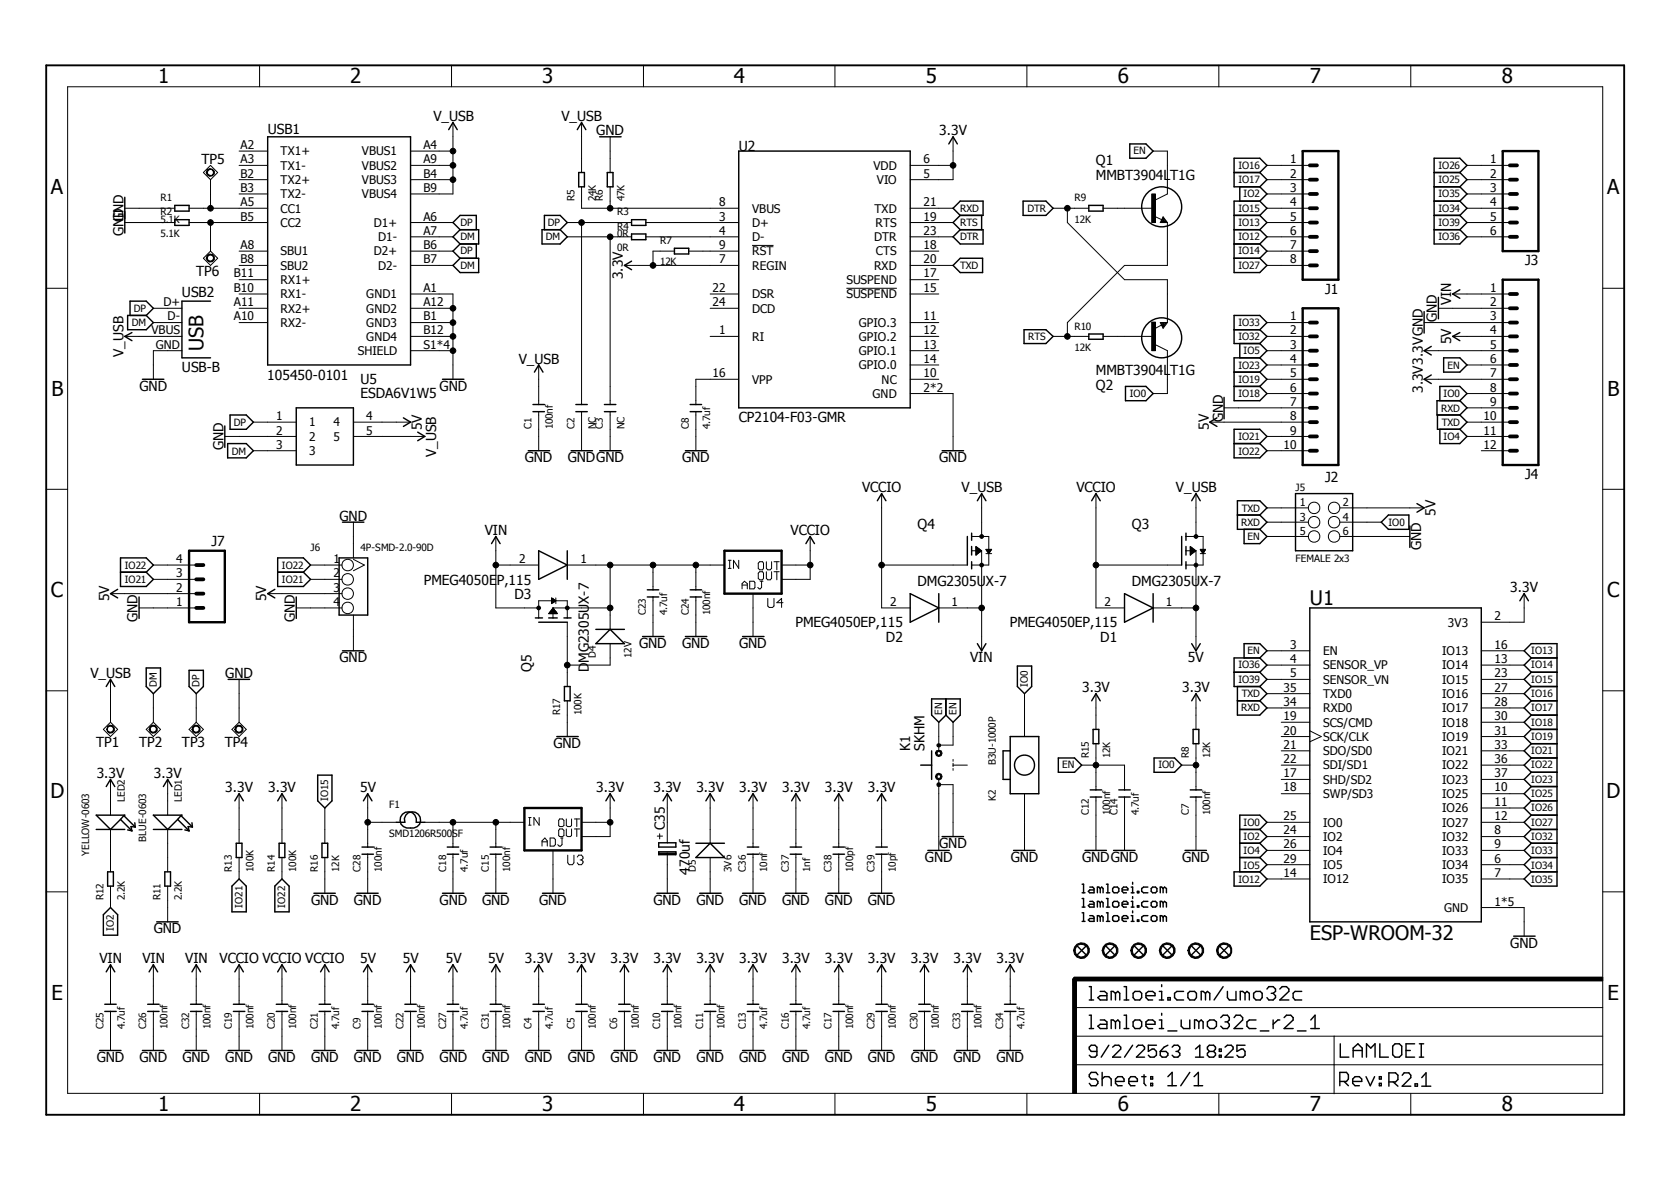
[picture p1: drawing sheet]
<svg xmlns="http://www.w3.org/2000/svg" width="297mm" height="210mm" viewBox="0 0 297 210" stroke-linecap="round" stroke-linejoin="round" font-family="sans-serif">
<defs><g id="words">
<g font-size="3.6">
<text x="28.1" y="14.8">1</text>
<text x="62.2" y="14.8">2</text>
<text x="96.4" y="14.8">3</text>
<text x="130.5" y="14.8">4</text>
<text x="164.6" y="14.8">5</text>
<text x="198.7" y="14.8">6</text>
<text x="232.8" y="14.8">7</text>
<text x="267" y="14.8">8</text>
<text x="9.1" y="34.6">A</text>
<text x="285.7" y="34.6">A</text>
<text x="36.2" y="62.4" transform="rotate(-90 36.2 62.4)">USB</text>
<text x="9.1" y="70.4">B</text>
<text x="285.8" y="70.4">B</text>
<text x="9.1" y="106.2">C</text>
<text x="232.8" y="107.5">U1</text>
<text x="285.7" y="106.2">C</text>
<text x="9" y="141.9">D</text>
<text x="285.6" y="141.9">D</text>
<text x="232.8" y="167.1">ESP-WROOM-32</text>
<text x="9.1" y="177.7">E</text>
<text x="285.8" y="177.7">E</text>
<text x="28.1" y="197.5">1</text>
<text x="62.2" y="197.5">2</text>
<text x="96.4" y="197.5">3</text>
<text x="130.5" y="197.5">4</text>
<text x="164.6" y="197.5">5</text>
<text x="198.7" y="197.5">6</text>
<text x="232.8" y="197.5">7</text>
<text x="267" y="197.5">8</text>
</g>
<g font-size="2.5">
<text x="47.6" y="23.8">USB1</text>
<text x="77" y="21.5">V_USB</text>
<text x="99.8" y="21.5">V_USB</text>
<text x="35.8" y="29.2">TP5</text>
<text x="106" y="24.1">GND</text>
<text x="131.3" y="26.9">U2</text>
<text x="167" y="24.1">3.3V</text>
<text x="194.8" y="29.4">Q1</text>
<text x="194.8" y="31.9">MMBT3904LT1G</text>
<text x="21.9" y="39.5" transform="rotate(-90 21.9 39.5)">GND</text>
<text x="21.9" y="42" transform="rotate(-90 21.9 42)">GND</text>
<text x="271.1" y="47.2">J3</text>
<text x="32.3" y="52.8">USB2</text>
<text x="34.9" y="49">TP6</text>
<text x="110.7" y="49.6" transform="rotate(-90 110.7 49.6)">3.3V</text>
<text x="235.5" y="52.3">J1</text>
<text x="255.4" y="57.2" transform="rotate(-90 255.4 57.2)">GND</text>
<text x="258" y="54.2" transform="rotate(-90 258 54.2)">VIN</text>
<text x="21.9" y="63.4" transform="rotate(-90 21.9 63.4)">V_USB</text>
<text x="92.2" y="64.6">V_USB</text>
<text x="258" y="61.2" transform="rotate(-90 258 61.2)">5V</text>
<text x="24.8" y="69.4">GND</text>
<text x="32.3" y="66.1">USB-B</text>
<text x="47.5" y="67.5">105450-0101</text>
<text x="64.1" y="70.8">ESDA6V1W5</text>
<text x="64.1" y="68.3">U5</text>
<text x="78.1" y="69.4">GND</text>
<text x="194.8" y="66.7">MMBT3904LT1G</text>
<text x="194.8" y="69.3">Q2</text>
<text x="252.9" y="69.9" transform="rotate(-90 252.9 69.9)">3.3V3.3VGND</text>
<text x="75" y="76.5" transform="rotate(-90 75 76.5)">5V</text>
<text x="131.3" y="75">CP2104-F03-GMR</text>
<text x="214.9" y="76.4" transform="rotate(-90 214.9 76.4)">5V</text>
<text x="217.4" y="74.9" transform="rotate(-90 217.4 74.9)">GND</text>
<text x="39.7" y="80" transform="rotate(-90 39.7 80)">GND</text>
<text x="77.6" y="81.2" transform="rotate(-90 77.6 81.2)">V_USB</text>
<text x="93.3" y="82.1">GND</text>
<text x="100.9" y="82.1">GNDGND</text>
<text x="121.2" y="82.1">GND</text>
<text x="167" y="82.1">GND</text>
<text x="153.2" y="87.5">VCCIO</text>
<text x="170.9" y="87.5">V_USB</text>
<text x="191.3" y="87.5">VCCIO</text>
<text x="209" y="87.5">V_USB</text>
<text x="235.5" y="85.7">J2</text>
<text x="271.1" y="85.2">J4</text>
<text x="60.4" y="92.6">GND</text>
<text x="86.2" y="95.1">VIN</text>
<text x="140.5" y="95.1">VCCIO</text>
<text x="163.1" y="94.1">Q4</text>
<text x="201.2" y="94.1">Q3</text>
<text x="255.2" y="91.7" transform="rotate(-90 255.2 91.7)">5V</text>
<text x="37.6" y="97.1">J7</text>
<text x="252.6" y="97.8" transform="rotate(-90 252.6 97.8)">GND</text>
<text x="19.4" y="106.9" transform="rotate(-90 19.4 106.9)">5V</text>
<text x="47.3" y="106.9" transform="rotate(-90 47.3 106.9)">5V</text>
<text x="75.4" y="103.9">PMEG4050EP,115</text>
<text x="91.4" y="106.4">D3</text>
<text x="163.1" y="104.2">DMG2305UX-7</text>
<text x="201.2" y="104.2">DMG2305UX-7</text>
<text x="268.5" y="105.3">3.3V</text>
<text x="24.5" y="110.5" transform="rotate(-90 24.5 110.5)">GND</text>
<text x="52.4" y="110.5" transform="rotate(-90 52.4 110.5)">GND</text>
<text x="141.4" y="111.5">PMEG4050EP,115</text>
<text x="179.5" y="111.5">PMEG4050EP,115</text>
<text x="60.4" y="117.7">GND</text>
<text x="94.5" y="119.5" transform="rotate(-90 94.5 119.5)">Q5</text>
<text x="104.6" y="119.5" transform="rotate(-90 104.6 119.5)">DMG2305UX-7</text>
<text x="113.6" y="115.2">GND</text>
<text x="121.2" y="115.2">GND</text>
<text x="131.4" y="115.2">GND</text>
<text x="157.5" y="114.1">D2</text>
<text x="172.5" y="117.7">VIN</text>
<text x="195.6" y="114.1">D1</text>
<text x="211.2" y="117.7">5V</text>
<text x="16.1" y="120.5">V_USB</text>
<text x="40" y="120.5">GND</text>
<text x="192.4" y="123">3.3V</text>
<text x="210.1" y="123">3.3V</text>
<text x="17.1" y="132.8">TP1</text>
<text x="24.7" y="132.8">TP2</text>
<text x="32.3" y="132.8">TP3</text>
<text x="40" y="132.8">TP4</text>
<text x="98.4" y="132.9">GND</text>
<text x="161.8" y="133.4" transform="rotate(-90 161.8 133.4)">K1</text>
<text x="164.3" y="133.4" transform="rotate(-90 164.3 133.4)">SKHM</text>
<text x="17.2" y="138.3">3.3V</text>
<text x="27.3" y="138.3">3.3V</text>
<text x="40" y="140.8">3.3V</text>
<text x="47.7" y="140.8">3.3V</text>
<text x="64" y="140.8">5V</text>
<text x="106" y="140.8">3.3V</text>
<text x="116.2" y="140.8">3.3V</text>
<text x="123.8" y="140.8">3.3V</text>
<text x="131.4" y="140.8">3.3V</text>
<text x="139" y="140.8">3.3V</text>
<text x="146.6" y="140.8">3.3V</text>
<text x="154.3" y="140.8">3.3V</text>
<text x="118.2" y="147.5" transform="rotate(-90 118.2 147.5)">C35</text>
<text x="122.6" y="155.5" transform="rotate(-90 122.6 155.5)">470uf</text>
<text x="164.4" y="153.3">GND</text>
<text x="167" y="150.7">GND</text>
<text x="179.7" y="153.3">GND</text>
<text x="192.4" y="153.3">GNDGND</text>
<text x="210.1" y="153.3">GND</text>
<text x="55.3" y="160.8">GND</text>
<text x="62.9" y="160.8">GND</text>
<text x="78.1" y="160.8">GND</text>
<text x="85.7" y="160.8">GND</text>
<text x="95.8" y="160.8">GND</text>
<text x="116.2" y="160.8">GND</text>
<text x="123.8" y="160.8">GND</text>
<text x="131.4" y="160.8">GND</text>
<text x="139" y="160.8">GND</text>
<text x="146.6" y="160.8">GND</text>
<text x="154.3" y="160.8">GND</text>
<text x="27.3" y="165.9">GND</text>
<text x="17.7" y="171.2">VIN</text>
<text x="25.3" y="171.2">VIN</text>
<text x="32.9" y="171.2">VIN</text>
<text x="39" y="171.2">VCCIO VCCIO VCCIO</text>
<text x="64" y="171.2">5V</text>
<text x="71.6" y="171.2">5V</text>
<text x="79.2" y="171.2">5V</text>
<text x="86.8" y="171.2">5V</text>
<text x="93.3" y="171.2">3.3V</text>
<text x="100.9" y="171.2">3.3V</text>
<text x="108.5" y="171.2">3.3V</text>
<text x="116.2" y="171.2">3.3V</text>
<text x="123.8" y="171.2">3.3V</text>
<text x="131.4" y="171.2">3.3V</text>
<text x="139" y="171.2">3.3V</text>
<text x="146.6" y="171.2">3.3V</text>
<text x="154.3" y="171.2">3.3V</text>
<text x="161.9" y="171.2">3.3V</text>
<text x="169.5" y="171.2">3.3V</text>
<text x="177.1" y="171.2">3.3V</text>
<text x="268.5" y="168.4">GND</text>
<text x="17.2" y="188.7">GND</text>
<text x="24.8" y="188.7">GND</text>
<text x="32.4" y="188.7">GND</text>
<text x="40" y="188.7">GND</text>
<text x="47.7" y="188.7">GND</text>
<text x="55.3" y="188.7">GND</text>
<text x="62.9" y="188.7">GND</text>
<text x="70.5" y="188.7">GND</text>
<text x="78.1" y="188.7">GND</text>
<text x="85.7" y="188.7">GND</text>
<text x="93.3" y="188.7">GND</text>
<text x="100.9" y="188.7">GND</text>
<text x="108.5" y="188.7">GND</text>
<text x="116.2" y="188.7">GND</text>
<text x="123.8" y="188.7">GND</text>
<text x="131.4" y="188.7">GND</text>
<text x="139" y="188.7">GND</text>
<text x="146.6" y="188.7">GND</text>
<text x="154.3" y="188.7">GND</text>
<text x="161.9" y="188.7">GND</text>
<text x="169.5" y="188.7">GND</text>
<text x="177.1" y="188.7">GND</text>
</g>
<g font-size="2.1">
<text x="42.8" y="26.5">A2</text>
<text x="42.8" y="29.1">A3</text>
<text x="49.9" y="27.6">TX1+</text>
<text x="64.3" y="27.6">VBUS1</text>
<text x="75.3" y="26.5">A4</text>
<text x="75.3" y="29.1">A9</text>
<text x="164.2" y="29.1">6</text>
<text x="229.4" y="29.1">1</text>
<text x="264.9" y="29.1">1</text>
<text x="42.8" y="31.6">B2</text>
<text x="42.8" y="34.1">B3</text>
<text x="49.9" y="30.2">TX1-</text>
<text x="49.9" y="32.7">TX2+</text>
<text x="49.9" y="35.2">TX2-</text>
<text x="64.3" y="30.2">VBUS2</text>
<text x="64.3" y="32.7">VBUS3</text>
<text x="64.3" y="35.2">VBUS4</text>
<text x="75.3" y="31.6">B4</text>
<text x="75.3" y="34.1">B9</text>
<text x="155.3" y="30.2">VDD</text>
<text x="155.9" y="32.7">VIO</text>
<text x="164.2" y="31.6">5</text>
<text x="229.4" y="31.6">2</text>
<text x="229.4" y="34.1">3</text>
<text x="264.9" y="31.6">2</text>
<text x="264.9" y="34.1">3</text>
<text x="42.8" y="36.7">A5</text>
<text x="42.8" y="39.2">B5</text>
<text x="49.9" y="37.8">CC1</text>
<text x="49.9" y="40.3">CC2</text>
<text x="66.5" y="40.3">D1+</text>
<text x="75.3" y="39.2">A6</text>
<text x="75.3" y="41.8">A7</text>
<text x="127.8" y="36.7">8</text>
<text x="127.8" y="39.2">3</text>
<text x="127.8" y="41.8">4</text>
<text x="133.7" y="37.8">VBUS</text>
<text x="133.7" y="40.3">D+</text>
<text x="155.4" y="37.8">TXD</text>
<text x="155.6" y="40.3">RTS</text>
<text x="164.2" y="36.7">21</text>
<text x="164.2" y="39.2">19</text>
<text x="164.2" y="41.8">23</text>
<text x="229.4" y="36.7">4</text>
<text x="229.4" y="39.2">5</text>
<text x="229.4" y="41.8">6</text>
<text x="264.9" y="36.7">4</text>
<text x="264.9" y="39.2">5</text>
<text x="264.9" y="41.8">6</text>
<text x="42.8" y="44.3">A8</text>
<text x="42.8" y="46.8">B8</text>
<text x="49.9" y="45.4">SBU1</text>
<text x="49.9" y="47.9">SBU2</text>
<text x="66.5" y="45.4">D2+</text>
<text x="67.2" y="42.9">D1-</text>
<text x="67.2" y="47.9">D2-</text>
<text x="75.3" y="44.3">B6</text>
<text x="75.3" y="46.8">B7</text>
<text x="127.8" y="44.3">9</text>
<text x="127.8" y="46.8">7</text>
<text x="133.7" y="45.4">RST</text>
<text x="133.7" y="47.9">REGIN</text>
<text x="133.7" y="42.9">D-</text>
<text x="155.4" y="47.9">RXD</text>
<text x="155.4" y="42.9">DTR</text>
<text x="155.7" y="45.4">CTS</text>
<text x="164.2" y="46.8">20</text>
<text x="164.2" y="44.3">18</text>
<text x="229.4" y="44.3">7</text>
<text x="229.4" y="46.8">8</text>
<text x="41.6" y="49.3">B11</text>
<text x="41.6" y="51.8">B10</text>
<text x="49.9" y="50.5">RX1+</text>
<text x="49.9" y="53">RX1-</text>
<text x="65.1" y="53">GND1</text>
<text x="75.3" y="51.8">A1</text>
<text x="126.7" y="51.8">22</text>
<text x="133.7" y="53">DSR</text>
<text x="150.5" y="50.5">SUSPEND</text>
<text x="150.5" y="53">SUSPEND</text>
<text x="164.2" y="49.3">17</text>
<text x="164.2" y="51.8">15</text>
<text x="264.9" y="51.8">1</text>
<text x="26.9" y="59.5">VBUS</text>
<text x="29" y="54.4">D+</text>
<text x="29.8" y="56.9">D-</text>
<text x="41.6" y="56.9">A10</text>
<text x="41.6" y="54.4">A11</text>
<text x="49.9" y="58.1">RX2-</text>
<text x="49.9" y="55.6">RX2+</text>
<text x="65.1" y="55.6">GND2</text>
<text x="65.1" y="58.1">GND3</text>
<text x="75.3" y="54.4">A12</text>
<text x="75.3" y="56.9">B1</text>
<text x="75.3" y="59.5">B12</text>
<text x="126.7" y="54.4">24</text>
<text x="127.8" y="59.5">1</text>
<text x="133.7" y="55.6">DCD</text>
<text x="152.7" y="58.1">GPIO.3</text>
<text x="164.2" y="56.9">11</text>
<text x="164.2" y="59.5">12</text>
<text x="229.4" y="56.9">1</text>
<text x="229.4" y="59.5">2</text>
<text x="264.9" y="54.4">2</text>
<text x="264.9" y="56.9">3</text>
<text x="264.9" y="59.5">4</text>
<text x="27.7" y="62">GND</text>
<text x="63.6" y="63.2">SHIELD</text>
<text x="65.1" y="60.6">GND4</text>
<text x="75.3" y="62">S1*4</text>
<text x="133.7" y="60.6">RI</text>
<text x="152.7" y="60.6">GPIO.2</text>
<text x="152.7" y="63.2">GPIO.1</text>
<text x="152.7" y="65.6">GPIO.0</text>
<text x="164.2" y="62">13</text>
<text x="164.2" y="64.5">14</text>
<text x="229.4" y="62">3</text>
<text x="229.4" y="64.5">4</text>
<text x="264.9" y="62">5</text>
<text x="264.9" y="64.5">6</text>
<text x="126.7" y="67.1">16</text>
<text x="133.7" y="68.2">VPP</text>
<text x="155.1" y="70.7">GND</text>
<text x="156.7" y="68.2">NC</text>
<text x="164.2" y="69.6">2*2</text>
<text x="164.2" y="67.1">10</text>
<text x="229.4" y="67.1">5</text>
<text x="229.4" y="69.6">6</text>
<text x="264.9" y="67.1">7</text>
<text x="264.9" y="69.6">8</text>
<text x="49.1" y="74.7">1</text>
<text x="49.1" y="77.2">2</text>
<text x="54.9" y="75.8">1</text>
<text x="59.3" y="75.8">4</text>
<text x="65.1" y="74.7">4</text>
<text x="65.1" y="77.2">5</text>
<text x="229.4" y="72.2">7</text>
<text x="229.4" y="74.7">8</text>
<text x="229.4" y="77.2">9</text>
<text x="263.7" y="74.7">10</text>
<text x="263.7" y="77.2">11</text>
<text x="264.9" y="72.2">9</text>
<text x="49.1" y="79.8">3</text>
<text x="54.9" y="78.3">2</text>
<text x="54.9" y="80.9">3</text>
<text x="59.3" y="78.3">5</text>
<text x="228.2" y="79.8">10</text>
<text x="263.7" y="79.8">12</text>
<text x="31.3" y="100.1">4</text>
<text x="59.3" y="100.1">1</text>
<text x="92.3" y="100.1">2</text>
<text x="103.2" y="100.1">1</text>
<text x="31.3" y="107.7">1</text>
<text x="31.3" y="105.2">2</text>
<text x="31.3" y="102.6">3</text>
<text x="59.3" y="102.6">2</text>
<text x="59.3" y="105.2">3</text>
<text x="59.3" y="107.7">4</text>
<text x="158.2" y="107.7">2</text>
<text x="169.2" y="107.7">1</text>
<text x="196.3" y="107.7">2</text>
<text x="207.3" y="107.7">1</text>
<text x="257.4" y="111.4">3V3</text>
<text x="265.7" y="110.3">2</text>
<text x="229.4" y="115.3">3</text>
<text x="229.4" y="117.9">4</text>
<text x="235.2" y="116.4">EN</text>
<text x="235.2" y="119">SENSOR_VP</text>
<text x="256.4" y="116.4">IO13</text>
<text x="256.4" y="119">IO14</text>
<text x="265.7" y="115.3">16</text>
<text x="265.7" y="117.9">13</text>
<text x="228.2" y="123">35</text>
<text x="228.2" y="125.5">34</text>
<text x="229.4" y="120.4">5</text>
<text x="235.2" y="121.5">SENSOR_VN</text>
<text x="235.2" y="124.1">TXD0</text>
<text x="256.4" y="121.5">IO15</text>
<text x="256.4" y="124.1">IO16</text>
<text x="265.7" y="120.4">23</text>
<text x="265.7" y="123">27</text>
<text x="265.7" y="125.5">28</text>
<text x="228.2" y="128">19</text>
<text x="228.2" y="130.6">20</text>
<text x="235.2" y="126.6">RXD0</text>
<text x="235.2" y="129.1">SCS/CMD</text>
<text x="235.2" y="131.7">SCK/CLK</text>
<text x="256.4" y="126.6">IO17</text>
<text x="256.4" y="129.1">IO18</text>
<text x="256.4" y="131.7">IO19</text>
<text x="265.7" y="128">30</text>
<text x="265.7" y="130.6">31</text>
<text x="228.2" y="133.1">21</text>
<text x="228.2" y="135.6">22</text>
<text x="235.2" y="134.2">SDO/SD0</text>
<text x="235.2" y="136.8">SDI/SD1</text>
<text x="256.4" y="134.2">IO21</text>
<text x="256.4" y="136.8">IO22</text>
<text x="265.7" y="133.1">33</text>
<text x="265.7" y="135.6">36</text>
<text x="228.2" y="140.6">18</text>
<text x="228.2" y="138.1">17</text>
<text x="235.2" y="141.8">SWP/SD3</text>
<text x="235.2" y="139.3">SHD/SD2</text>
<text x="256.4" y="139.3">IO23</text>
<text x="256.4" y="141.8">IO25</text>
<text x="265.7" y="138.1">37</text>
<text x="265.7" y="140.6">10</text>
<text x="265.7" y="143.2">11</text>
<text x="228.2" y="145.7">25</text>
<text x="228.2" y="148.3">24</text>
<text x="235.2" y="146.9">IO0</text>
<text x="235.2" y="149.5">IO2</text>
<text x="256.4" y="144.4">IO26</text>
<text x="256.4" y="146.9">IO27</text>
<text x="256.4" y="149.5">IO32</text>
<text x="265.7" y="145.7">12</text>
<text x="265.7" y="148.3">8</text>
<text x="228.2" y="150.8">26</text>
<text x="228.2" y="153.3">29</text>
<text x="228.2" y="155.9">14</text>
<text x="235.2" y="152">IO4</text>
<text x="235.2" y="154.4">IO5</text>
<text x="256.4" y="154.4">IO34</text>
<text x="256.4" y="152">IO33</text>
<text x="265.7" y="153.3">6</text>
<text x="265.7" y="155.9">7</text>
<text x="265.7" y="150.8">9</text>
<text x="235.2" y="157">IO12</text>
<text x="256.4" y="157">IO35</text>
<text x="265.7" y="161">1*5</text>
<text x="256.7" y="162.1">GND</text>
</g>
<g font-size="1.9">
<text x="231.1" y="90">1</text>
<text x="231.1" y="92.6">3</text>
<text x="231.1" y="95.1">5</text>
<text x="238.7" y="90">2</text>
<text x="238.7" y="92.6">4</text>
<text x="238.7" y="95.1">6</text>
</g>
<g font-size="1.8">
<text x="201.5" y="27.4">EN</text>
<text x="220.1" y="30">IO16</text>
<text x="255.7" y="30">IO26</text>
<text x="28.5" y="35.7">R1</text>
<text x="102.1" y="35.7" transform="rotate(-90 102.1 35.7)">R5</text>
<text x="105.9" y="35.7" transform="rotate(-90 105.9 35.7)">24K</text>
<text x="107.2" y="35.7" transform="rotate(-90 107.2 35.7)">R6</text>
<text x="111" y="35.7" transform="rotate(-90 111 35.7)">47K</text>
<text x="191" y="35.7">R9</text>
<text x="220.1" y="32.5">IO17</text>
<text x="221.1" y="35.1">IO2</text>
<text x="255.7" y="32.5">IO25</text>
<text x="255.7" y="35.1">IO35</text>
<text x="28.5" y="39.6">5.1K</text>
<text x="28.5" y="38.3">R2</text>
<text x="81.9" y="40.1">DP</text>
<text x="97.4" y="40.1">DP</text>
<text x="109.7" y="40.8">R4</text>
<text x="109.7" y="38.3">R3</text>
<text x="170.7" y="37.6">RXD</text>
<text x="170.7" y="40.1">RTS</text>
<text x="182.6" y="37.6">DTR</text>
<text x="191" y="39.6">12K</text>
<text x="220.1" y="40.1">IO13</text>
<text x="220.1" y="37.6">IO15</text>
<text x="255.7" y="37.6">IO34</text>
<text x="255.7" y="40.1">IO39</text>
<text x="28.5" y="42.1">5.1K</text>
<text x="81.9" y="45.2">DP</text>
<text x="81.9" y="42.7">DM</text>
<text x="81.9" y="47.8">DM</text>
<text x="97" y="42.7">DM</text>
<text x="109.7" y="44.6">0R</text>
<text x="109.7" y="42.1">0R</text>
<text x="117.3" y="47.2">12K</text>
<text x="117.3" y="43.4">R7</text>
<text x="170.7" y="47.8">TXD</text>
<text x="170.7" y="42.7">DTR</text>
<text x="220.1" y="45.2">IO14</text>
<text x="220.1" y="47.8">IO27</text>
<text x="220.1" y="42.7">IO12</text>
<text x="255.7" y="42.7">IO36</text>
<text x="23.5" y="57.9">DM</text>
<text x="23.8" y="55.4">DP</text>
<text x="191" y="58.6">R10</text>
<text x="220.1" y="57.9">IO33</text>
<text x="182.8" y="60.5">RTS</text>
<text x="191" y="62.4">12K</text>
<text x="220.1" y="60.5">IO32</text>
<text x="220.1" y="65.5">IO23</text>
<text x="221.1" y="63">IO5</text>
<text x="257.3" y="65.5">EN</text>
<text x="200.8" y="70.6">IO0</text>
<text x="220.1" y="70.6">IO18</text>
<text x="220.1" y="68.1">IO19</text>
<text x="256.6" y="70.6">IO0</text>
<text x="41.6" y="75.7">DP</text>
<text x="94.5" y="76.3" transform="rotate(-90 94.5 76.3)">C1</text>
<text x="98.3" y="76.3" transform="rotate(-90 98.3 76.3)">100nf</text>
<text x="102.1" y="76.3" transform="rotate(-90 102.1 76.3)">C2</text>
<text x="105.9" y="76.3" transform="rotate(-90 105.9 76.3)">NC</text>
<text x="107.2" y="76.3" transform="rotate(-90 107.2 76.3)">C3</text>
<text x="111" y="76.3" transform="rotate(-90 111 76.3)">NC</text>
<text x="122.4" y="76.3" transform="rotate(-90 122.4 76.3)">C8</text>
<text x="126.2" y="76.3" transform="rotate(-90 126.2 76.3)">4.7uf</text>
<text x="256.2" y="73.2">RXD</text>
<text x="256.3" y="75.7">TXD</text>
<text x="41.2" y="80.8">DM</text>
<text x="220.1" y="78.2">IO21</text>
<text x="220.1" y="80.8">IO22</text>
<text x="256.6" y="78.2">IO4</text>
<text x="230.3" y="87.2">J5</text>
<text x="220.6" y="93.5">RXD</text>
<text x="220.7" y="90.9">TXD</text>
<text x="246.8" y="93.5">IO0</text>
<text x="22.2" y="101.1">IO22</text>
<text x="50.1" y="101.1">IO22</text>
<text x="55.2" y="97.9">J6</text>
<text x="64.1" y="97.9">4P-SMD-2.0-90D</text>
<text x="221.7" y="96">EN</text>
<text x="230.3" y="99.9">FEMALE 2x3</text>
<text x="22.2" y="103.6">IO21</text>
<text x="50.1" y="103.6">IO21</text>
<text x="114.8" y="109.3" transform="rotate(-90 114.8 109.3)">C23</text>
<text x="118.6" y="109.3" transform="rotate(-90 118.6 109.3)">4.7uf</text>
<text x="122.4" y="109.3" transform="rotate(-90 122.4 109.3)">C24</text>
<text x="126.2" y="109.3" transform="rotate(-90 126.2 109.3)">100nf</text>
<text x="105.9" y="116.9" transform="rotate(-90 105.9 116.9)">D4</text>
<text x="112.3" y="116.9" transform="rotate(-90 112.3 116.9)">12V</text>
<text x="220.1" y="118.8">IO36</text>
<text x="221.7" y="116.3">EN</text>
<text x="272.2" y="116.3">IO13</text>
<text x="272.2" y="118.8">IO14</text>
<text x="27.9" y="122" transform="rotate(-90 27.9 122)">DM</text>
<text x="35.5" y="122" transform="rotate(-90 35.5 122)">DP</text>
<text x="182.7" y="122" transform="rotate(-90 182.7 122)">IO0</text>
<text x="220.1" y="121.3">IO39</text>
<text x="220.7" y="123.9">TXD</text>
<text x="272.2" y="121.3">IO15</text>
<text x="272.2" y="123.9">IO16</text>
<text x="99.6" y="127.1" transform="rotate(-90 99.6 127.1)">R17</text>
<text x="103.4" y="127.1" transform="rotate(-90 103.4 127.1)">100K</text>
<text x="167.5" y="127.1" transform="rotate(-90 167.5 127.1)">EN</text>
<text x="170" y="127.1" transform="rotate(-90 170 127.1)">EN</text>
<text x="220.6" y="126.4">RXD</text>
<text x="272.2" y="126.4">IO17</text>
<text x="272.2" y="129">IO18</text>
<text x="272.2" y="131.5">IO19</text>
<text x="177" y="136" transform="rotate(-90 177 136)">B3U-1000P</text>
<text x="188.8" y="136.6">EN</text>
<text x="193.5" y="134.7" transform="rotate(-90 193.5 134.7)">R15</text>
<text x="197.4" y="134.7" transform="rotate(-90 197.4 134.7)">12K</text>
<text x="205.9" y="136.6">IO0</text>
<text x="211.3" y="134.7" transform="rotate(-90 211.3 134.7)">R8</text>
<text x="215.1" y="134.7" transform="rotate(-90 215.1 134.7)">12K</text>
<text x="272.2" y="134">IO21</text>
<text x="272.2" y="136.6">IO22</text>
<text x="22.2" y="142.5" transform="rotate(-90 22.2 142.5)">LED2</text>
<text x="32.3" y="142.5" transform="rotate(-90 32.3 142.5)">LED1</text>
<text x="58.3" y="142.3" transform="rotate(-90 58.3 142.3)">IO15</text>
<text x="69.2" y="143.6">F1</text>
<text x="177" y="142.3" transform="rotate(-90 177 142.3)">K2</text>
<text x="272.2" y="139.1">IO23</text>
<text x="272.2" y="141.7">IO25</text>
<text x="26" y="149.6" transform="rotate(-90 26 149.6)">BLUE-0603</text>
<text x="69.2" y="148.7">SMD1206R500SF</text>
<text x="193.5" y="144.9" transform="rotate(-90 193.5 144.9)">C12</text>
<text x="197.4" y="144.9" transform="rotate(-90 197.4 144.9)">100nf</text>
<text x="198.6" y="144.9" transform="rotate(-90 198.6 144.9)">C14</text>
<text x="202.4" y="144.9" transform="rotate(-90 202.4 144.9)">4.7uf</text>
<text x="211.3" y="144.9" transform="rotate(-90 211.3 144.9)">C7</text>
<text x="215.1" y="144.9" transform="rotate(-90 215.1 144.9)">100nf</text>
<text x="221.1" y="149.3">IO2</text>
<text x="221.1" y="146.7">IO0</text>
<text x="272.2" y="146.7">IO27</text>
<text x="272.2" y="149.3">IO32</text>
<text x="272.2" y="144.2">IO26</text>
<text x="15.8" y="152.1" transform="rotate(-90 15.8 152.1)">YELLOW-0603</text>
<text x="41.2" y="155" transform="rotate(-90 41.2 155)">R13</text>
<text x="45" y="155" transform="rotate(-90 45 155)">100K</text>
<text x="48.9" y="155" transform="rotate(-90 48.9 155)">R14</text>
<text x="52.7" y="155" transform="rotate(-90 52.7 155)">100K</text>
<text x="56.5" y="155" transform="rotate(-90 56.5 155)">R16</text>
<text x="60.3" y="155" transform="rotate(-90 60.3 155)">12K</text>
<text x="64.1" y="155" transform="rotate(-90 64.1 155)">C28</text>
<text x="67.9" y="155" transform="rotate(-90 67.9 155)">100nf</text>
<text x="79.3" y="155" transform="rotate(-90 79.3 155)">C18</text>
<text x="83.1" y="155" transform="rotate(-90 83.1 155)">4.7uf</text>
<text x="86.9" y="155" transform="rotate(-90 86.9 155)">C15</text>
<text x="90.7" y="155" transform="rotate(-90 90.7 155)">100nf</text>
<text x="123.7" y="155" transform="rotate(-90 123.7 155)">D5</text>
<text x="130" y="155" transform="rotate(-90 130 155)">3V6</text>
<text x="132.6" y="155" transform="rotate(-90 132.6 155)">C36</text>
<text x="136.4" y="155" transform="rotate(-90 136.4 155)">10nf</text>
<text x="140.2" y="155" transform="rotate(-90 140.2 155)">C37</text>
<text x="144" y="155" transform="rotate(-90 144 155)">1nf</text>
<text x="147.8" y="155" transform="rotate(-90 147.8 155)">C38</text>
<text x="151.6" y="155" transform="rotate(-90 151.6 155)">100pf</text>
<text x="155.4" y="155" transform="rotate(-90 155.4 155)">C39</text>
<text x="159.3" y="155" transform="rotate(-90 159.3 155)">10pf</text>
<text x="221.1" y="154.4">IO5</text>
<text x="221.1" y="151.8">IO4</text>
<text x="272.2" y="151.8">IO33</text>
<text x="272.2" y="154.4">IO34</text>
<text x="18.4" y="160" transform="rotate(-90 18.4 160)">R12</text>
<text x="22.2" y="160" transform="rotate(-90 22.2 160)">2.2K</text>
<text x="28.5" y="160" transform="rotate(-90 28.5 160)">R11</text>
<text x="32.3" y="160" transform="rotate(-90 32.3 160)">2.2K</text>
<text x="43.1" y="161.3" transform="rotate(-90 43.1 161.3)">IO21</text>
<text x="50.7" y="161.3" transform="rotate(-90 50.7 161.3)">IO22</text>
<text x="220.1" y="156.9">IO12</text>
<text x="272.2" y="156.9">IO35</text>
<text x="20.2" y="165.5" transform="rotate(-90 20.2 165.5)">IO2</text>
<text x="18.4" y="182.9" transform="rotate(-90 18.4 182.9)">C25</text>
<text x="22.2" y="182.9" transform="rotate(-90 22.2 182.9)">4.7uf</text>
<text x="26" y="182.9" transform="rotate(-90 26 182.9)">C26</text>
<text x="29.8" y="182.9" transform="rotate(-90 29.8 182.9)">100nf</text>
<text x="33.6" y="182.9" transform="rotate(-90 33.6 182.9)">C32</text>
<text x="37.4" y="182.9" transform="rotate(-90 37.4 182.9)">100nf</text>
<text x="41.2" y="182.9" transform="rotate(-90 41.2 182.9)">C19</text>
<text x="45" y="182.9" transform="rotate(-90 45 182.9)">100nf</text>
<text x="48.9" y="182.9" transform="rotate(-90 48.9 182.9)">C20</text>
<text x="52.7" y="182.9" transform="rotate(-90 52.7 182.9)">100nf</text>
<text x="56.5" y="182.9" transform="rotate(-90 56.5 182.9)">C21</text>
<text x="60.3" y="182.9" transform="rotate(-90 60.3 182.9)">4.7uf</text>
<text x="64.1" y="182.9" transform="rotate(-90 64.1 182.9)">C9</text>
<text x="67.9" y="182.9" transform="rotate(-90 67.9 182.9)">100nf</text>
<text x="71.7" y="182.9" transform="rotate(-90 71.7 182.9)">C22</text>
<text x="75.5" y="182.9" transform="rotate(-90 75.5 182.9)">100nf</text>
<text x="79.3" y="182.9" transform="rotate(-90 79.3 182.9)">C27</text>
<text x="83.1" y="182.9" transform="rotate(-90 83.1 182.9)">4.7uf</text>
<text x="86.9" y="182.9" transform="rotate(-90 86.9 182.9)">C31</text>
<text x="90.7" y="182.9" transform="rotate(-90 90.7 182.9)">100nf</text>
<text x="94.5" y="182.9" transform="rotate(-90 94.5 182.9)">C4</text>
<text x="98.3" y="182.9" transform="rotate(-90 98.3 182.9)">4.7uf</text>
<text x="102.1" y="182.9" transform="rotate(-90 102.1 182.9)">C5</text>
<text x="105.9" y="182.9" transform="rotate(-90 105.9 182.9)">100nf</text>
<text x="109.7" y="182.9" transform="rotate(-90 109.7 182.9)">C6</text>
<text x="113.5" y="182.9" transform="rotate(-90 113.5 182.9)">100nf</text>
<text x="117.3" y="182.9" transform="rotate(-90 117.3 182.9)">C10</text>
<text x="121.2" y="182.9" transform="rotate(-90 121.2 182.9)">100nf</text>
<text x="125" y="182.9" transform="rotate(-90 125 182.9)">C11</text>
<text x="128.8" y="182.9" transform="rotate(-90 128.8 182.9)">100nf</text>
<text x="132.6" y="182.9" transform="rotate(-90 132.6 182.9)">C13</text>
<text x="136.4" y="182.9" transform="rotate(-90 136.4 182.9)">4.7uf</text>
<text x="140.2" y="182.9" transform="rotate(-90 140.2 182.9)">C16</text>
<text x="144" y="182.9" transform="rotate(-90 144 182.9)">4.7uf</text>
<text x="147.8" y="182.9" transform="rotate(-90 147.8 182.9)">C17</text>
<text x="151.6" y="182.9" transform="rotate(-90 151.6 182.9)">100nf</text>
<text x="155.4" y="182.9" transform="rotate(-90 155.4 182.9)">C29</text>
<text x="159.3" y="182.9" transform="rotate(-90 159.3 182.9)">100nf</text>
<text x="163.1" y="182.9" transform="rotate(-90 163.1 182.9)">C30</text>
<text x="166.9" y="182.9" transform="rotate(-90 166.9 182.9)">100nf</text>
<text x="170.7" y="182.9" transform="rotate(-90 170.7 182.9)">C33</text>
<text x="174.5" y="182.9" transform="rotate(-90 174.5 182.9)">100nf</text>
<text x="178.3" y="182.9" transform="rotate(-90 178.3 182.9)">C34</text>
<text x="182.1" y="182.9" transform="rotate(-90 182.1 182.9)">4.7uf</text>
</g>
</g></defs>
<path d="M7.9 11.3l281.2 187.3M289.1 11.3l-281.2 187.3" fill="none" stroke="#fff" stroke-width=".18"/>
<g fill="none" stroke="#000" stroke-width=".18">
<path d="M12 15.4h272.9v178.9h-272.9zM46.1 11.6v3.8M80.3 11.6v3.8M114.4 11.6v3.8M148.4 11.6v3.8M182.5 11.6v3.8M216.7 11.6v3.8M250.8 11.6v3.8M22.2 37h8.9M22.2 39.6h8.9M33.6 37h14M33.6 39.6h14"/>
<path d="M36.8 30.2l.5-.2 .5 .1 .3 .3v.5l-.3 .4h-.5l-.5-.2-.1-.4h.1l.2-.4 .3-.2 .4 .1 .2 .3v.3l-.2 .4h-.4l-.3-.2-.2-.3h-.1zM37.4 29.4l1.3 1.3-1.3 1.2-1.2-1.2zM37.4 31.9v5.1M37.4 39.6v5M42.5 29.4h5.1M42.5 31.9h5.1M42.5 34.5h5.1M42.5 26.9h5.1M73 29.4h7.5M73 31.9h7.5M73 39.6h7.5M73 26.9h7.5"/>
<path d="M80.5 21.8v12.7h-7.5M100.8 39.6h11.5M103.4 33.2v3.8h27.9M103.4 21.8v8.9M103.4 39.6v32.3M108.5 24.3v6.4M108.5 33.2v3.8M114.8 39.6h16.5M161.8 29.4h7.6M161.8 37h7.6M161.8 39.6h7.6M169.4 24.3v7.6h-7.6"/>
<path d="M187.2 37h6.3M189.7 37v2.6l10.2 10.1h7.6v7.6M196.1 37h8.9M204.7 34.5h.7v5.1h-.7zM205 26.9h2.5v7.6l-2 1M205.2 38.5l1.3 .5M206.8 38.5l.7 1.1h-1.3zM207.5 39.6v7.6h-7.6l-10.2 10.1v2.5M225.2 29.4h7.6M225.2 31.9h7.6M225.2 34.5h7.6M225.2 37h7.6"/>
<path d="M225.2 39.6h7.6M260.8 29.4h7.6M260.8 31.9h7.6M260.8 34.5h7.6M260.8 37h7.6M260.8 39.6h7.6M8.2 51.2h3.8M22.2 59.8h10.1M27.3 54.8h5M27.3 57.3h5M36.8 45.4l.5-.3 .5 .1 .3 .4v.6l-.3 .3-.5 .1-.5-.3-.1-.4h.1l.2-.4 .3-.2 .4 .1 .2 .2v.5l-.2 .2-.4 .1-.3-.2-.2-.3h-.1zM37.4 44.6l1.3 1.3-1.3 1.3-1.2-1.3z"/>
<path d="M42.5 52.3h5.1M42.5 54.8h5.1M42.5 57.3h5.1M42.5 44.6h5.1M42.5 47.2h5.1M42.5 49.7h5.1M73 52.3h7.5v15.1M73 54.8h7.5M73 57.3h7.5M73 59.8h7.5M73 42.1h7.5M73 44.6h7.5"/>
<path d="M73 47.2h7.5M100.8 42.1h11.5M108.5 42.1v29.8M111 47.2h20.3M114.8 42.1h16.5M119.9 44.6h-3.8v2.6M122.4 44.6h8.9M126.2 52.3h5.1M126.2 54.8h5.1M126.2 59.8h5.1M133.7 43.6h3.8M150.5 51.2h8.9"/>
<path d="M161.8 52.3h5.1M161.8 57.3h5.1M161.8 59.8h5.1M161.8 42.1h7.6M161.8 44.6h5.1M161.8 47.2h7.6M161.8 49.7h5.1M187.2 59.8h6.3M196.1 59.8h8.9M204.7 57.2h.7v5.1h-.7zM206.2 57.3h1.3l-.7 1zM206.5 57.8l-1.3 .6"/>
<path d="M225.2 57.3h7.6M225.2 59.8h7.6M225.2 42.1h7.6M225.2 44.6h7.6M225.2 47.2h7.6M253.2 57.3h15.2M255.7 54.8h12.7M258.2 52.3h10.2M258.2 59.8h10.2M260.8 42.1h7.6M284.9 51.2h3.8M32.3 62.3h-5v5.1"/>
<path d="M40 77.6h12.7M45 75h7.7M62.8 75h10.2M62.8 77.6h12.7M73 62.3h7.5M95.8 64.9v7M95.8 73.2v6.9M103.4 73.2v6.9M108.5 73.2v6.9M123.7 73.2v6.9M131.3 67.4h-7.6v4.5M161.8 62.3h5.1"/>
<path d="M161.8 64.9h5.1M161.8 67.4h5.1M161.8 69.9h7.6v10.2M205.5 61.3l2 1v7.6h-2.5M215.1 75h17.7M217.6 72.5h15.2M225.2 62.3h7.6M225.2 64.9h7.6M225.2 67.4h7.6M225.2 69.9h7.6M225.2 77.6h7.6M253.2 62.3h15.2"/>
<path d="M253.2 67.4h15.2M260.8 64.9h7.6M260.8 69.9h7.6M260.8 72.5h7.6M260.8 75h7.6M260.8 77.6h7.6M8.2 87h3.8M45 80.1h7.7M62.8 99.4l2 1-2 1M62.8 92.8v6.4M88.1 95.3v12.7h7.7M129.5 99.6h.5"/>
<path d="M129.7 99.6v1.4M131.3 99.6v1.4l-.9-1.4v1.4M135 99.8h.6l.1 .3v.9l-.1 .3h-.6l-.2-.3v-.9zM136.2 99.8v1.2l.3 .3h.4l.3-.3v-1.2M137.6 99.8h.9M138.1 99.8v1.5M144 95.3v7.7h-5.1M156.7 87.7v20.3h5.1M172.7 95.3h3.1v5.1h-3.1M172.7 97.9h1.8M173.5 98.7h.1M173.5 98.6h.1"/>
<path d="M173.5 98.5h.2M173.5 98.4h.3M173.5 98.3h.4M173.5 98.2h.5M173.5 98.1h.6M173.5 98.1h.8M173.5 98h.9M173.5 97.8h.8M173.5 97.7h.7M173.5 97.6h.7M173.5 97.6h.6M173.5 97.5h.4"/>
<path d="M173.5 97.4h.3M173.5 97.3h.2M173.5 97.2h.1M174.5 97.9l-1-.8v1.6M174.5 97.9l-1 .8M174.5 87.7v7.6M174.5 97.9v17.8M175.3 98.4h1M175.3 97.7h.9M175.3 97.6h1l-.5 .8zM175.3 97.8h.9M175.4 97.9h.7"/>
<path d="M175.4 98h.6M175.5 98.1h.5M175.6 98.1h.3M175.7 98.3h.1M175.7 98.2h.2M194.8 87.7v20.3h5.1M210.8 95.3h3.1v5.1h-3.1M210.8 97.9h1.8M211.6 98.7h.1M211.6 98.6h.1M211.6 98.5h.2M211.6 98.4h.3"/>
<path d="M211.6 98.3h.4M211.6 98.2h.5M211.6 98.1h.6M211.6 98.1h.8M211.6 98h.9M211.6 97.8h.8M211.6 97.7h.7M211.6 97.6h.7M211.6 97.6h.5M211.6 97.5h.4M211.6 97.4h.3M211.6 97.3h.2"/>
<path d="M211.6 97.2h.1M212.6 87.7v7.6M212.6 97.9v17.8M212.6 97.9l-1-.8v1.6M212.6 97.9l-1 .8M213.4 98.4h.9M213.4 97.7h.9M213.4 97.6h.9l-.4 .8zM213.4 97.9h.8M213.4 97.8h.8M213.5 98h.6M213.6 98.1h.5"/>
<path d="M213.7 98.2h.3M213.7 98.1h.3M213.8 98.3h.1M225.2 90.3h7.4M225.2 92.8h7.4M225.2 95.3h7.4M225.2 80.1h7.6M238.2 90.3h15M238.2 92.8h7.3M238.2 95.3h12.4M263.3 80.1h5.1M284.9 87h3.8"/>
<path d="M19.6 105.5h15.3M24.7 108h10.2M27.3 100.4h7.6M27.3 103h7.6M47.6 105.5h13.2M52.7 108h8.1M55.2 100.4h5.6M55.2 103h5.6M62.8 109.3v6.4M88.1 100.4h7.7M95.8 109.8v-3h5v3M97.6 109h1.5"/>
<path d="M97.7 108.9h1.3M97.7 108.8h1.2M97.8 108.7h1.1M97.9 108.6h.9M98 108.6h.7M98 107.1h.4M98 108.5h.6M98 108.4h.6M98 106.3l.8 .5-.8 .5zM98 107.2h.1M98 107h.5M98 106.9h.6"/>
<path d="M98 106.9h.7M98 106.7h.7M98 106.6h.6M98 106.5h.5M98 106.4h.4M98 106.4h.3M98.1 108.3h.5M98.2 108.2h.3M98.2 108.1h.2M98.3 108v1.8M98.3 108h10.2M98.3 108l.8 1.1h-1.6z"/>
<path d="M98.8 106.3v1M100.8 100.4h28M100.8 110.6v11.4M108.5 114.4v3.8h-7.7M108.5 100.4v11.5M116.1 100.4v4.4M116.1 106.1v7M123.7 100.4v4.4M123.7 106.1v7M129.5 101h.5M131.9 104.7v-1l.4-.4 .5 .4v1M131.9 104h.9"/>
<path d="M133.3 103.3h.7l.2 .3v.8l-.2 .3h-.7zM133.9 105.5v7.6M135 101.6h.6l.1 .3v.9l-.1 .3h-.6l-.2-.3v-.9zM135.1 103.3h.5M135.4 103.3v1.1l-.3 .3-.4-.3M136.2 101.6v1.2l.3 .3h.4l.3-.3v-1.2M136.5 106.4v1.3l.2 .3h.6l.3-.3v-1.3M137.6 101.6h.9M138.1 101.6v1.5M138.9 100.4h5.1M139.2 107.1h-1.1l.8-.7v1.6M156.7 100.4h15.3"/>
<path d="M166.9 108h7.6M194.8 100.4h15.3M205 108h7.6M225.2 115.7h7.6M225.2 118.2h7.6M263.3 115.7h7.6M263.3 118.2h7.6M270.9 105.5v5.1h-7.6M8.2 122.8h3.8M18.4 129.6l1.2-1.2 1.3 1.2-1.3 1.3zM19.1 129.1l.4-.2 .5 .1 .3 .4v.5l-.3 .3-.5 .1-.4-.2-.1-.5 .2-.4 .4-.2 .3 .1 .3 .3v.4l-.3 .3a.71 .71 0 0 1-.9-.5zM19.6 120.7v7.7"/>
<path d="M19.6 138.5v6.4M26 129.6l1.3-1.2 1.2 1.2-1.2 1.3zM26.7 129.1l.4-.2 .5 .1 .3 .4v.5l-.3 .3-.5 .1-.4-.2-.2-.5h.2l.1-.4 .4-.2 .3 .1 .3 .3v.4l-.3 .3h-.3l-.4-.1-.1-.4h-.2zM27.3 123.3v5.1M29.8 138.5v6.4M33.6 129.6l1.3-1.2 1.3 1.2-1.3 1.3zM34.3 129.1l.4-.2 .5 .1 .4 .4v.5l-.4 .3-.5 .1-.4-.2-.2-.5h.2l.2-.4 .3-.2 .3 .1 .3 .3v.4l-.3 .3h-.3l-.3-.1-.2-.4h-.2zM34.9 123.3v5.1M41.2 129.6l1.3-1.2 1.3 1.2-1.3 1.3zM41.9 129.1l.4-.2 .5 .1 .4 .4v.5l-.4 .3-.5 .1-.4-.2-.2-.5h.2l.2-.4 .3-.2 .4 .1 .2 .3v.4l-.2 .3h-.4l-.3-.1-.2-.4h-.2zM42.5 120.7v7.7M100.8 124.6v6.3"/>
<path d="M166.5 133.4h.8l.2 .5-.2 .4-.4 .2-.4-.2-.2-.4h.2l.4-.4 .3 .4-.1 .2h-.5l-.1-.2h-.2zM166.5 137.6l.4-.2 .4 .2 .2 .4-.2 .4-.4 .2-.4-.2-.2-.4h.2l.1-.2h.5l.1 .2-.1 .3h-.5l-.1-.3h-.2zM166.6 132.3h.5v.4h-.5zM166.9 139.5h2.5v9.2M166.9 128.4v5M166.9 138.5v12.6M169.4 136h2.6M169.4 128.4v4h-2.5M169.4 135v.3M169.4 135.7v.5M169.4 136.6v.3M182.1 123.3v7.6"/>
<path d="M192.3 136h7.6v4.4M194.8 123.3v6.3M194.8 132.2v8.2M210.1 136h2.5M212.6 123.3v6.3M212.6 132.2v8.2M225.2 120.7h7.6M225.2 123.3h7.6M225.2 125.8h7.6M227.8 138.5h5M227.8 128.4h5M227.8 130.9h5"/>
<path d="M227.8 133.4h5M227.8 136h5M232.8 129.9l2.1 1-2.1 .9M263.3 120.7h7.6M263.3 123.3h7.6M263.3 125.8h7.6M263.3 138.5h7.6M263.3 128.4h7.6M263.3 130.9h7.6M263.3 133.4h7.6M263.3 136h7.6M284.9 122.8h3.8"/>
<path d="M8.2 158.5h3.8M19.6 147.4v7.6M19.6 157.5v3.8M29.8 147.4v7.6M29.8 157.5v6.3M42.5 141.1v8.8M42.5 152.4v3.8M50.1 141.1v8.8M50.1 152.4v3.8M57.7 143.6v6.3M57.7 152.4v6.4M65.4 146.1h5"/>
<path d="M65.4 141.1v9.5M65.4 151.8v7M75.5 146.1h17.7M80.5 146.1v4.5M80.5 151.8v7M88.1 146.1v4.5M88.1 151.8v7M94 146.7h.4M94 145.3h.4M94.1 145.3v1.4M95.8 145.3v1.4l-.9-1.4v1.4M96.4 150.4v-.9l.5-.6 .4 .6v.9"/>
<path d="M96.4 149.6h.9M97.8 148.9h.7l.2 .3v.9l-.2 .3h-.7zM98.3 151.1v7.7M99.5 147.3h.5l.2 .3v.9l-.2 .2h-.5l-.2-.2v-.9zM99.5 145.6h.5l.2 .2v.9l-.2 .2h-.5l-.2-.2v-.9zM99.7 148.9h.4M99.9 148.9v1.2l-.2 .3h-.3l-.3-.3M100.7 147.3v1.2l.2 .2h.4l.3-.2v-1.2M100.7 145.6v1.1l.2 .2h.4l.3-.2v-1.1M100.9 152v1.3l.3 .4h.6l.2-.4v-1.3M102.1 147.3h.9M102.1 145.6h.9"/>
<path d="M102.5 145.6v1.3M102.5 147.3v1.4M102.6 152.3l.3-.3h.5l.2 .3v.3l-.2 .2M103.1 152.8h.3M103.4 152.8l.2 .3v.2l-.2 .4h-.5l-.3-.4M103.4 146.1h5.1M108.5 141.1v7.6h-5.1M116.8 148.6h1M117.3 148.2v.9M118.6 141.1v8.7M118.6 151.7v7.1M126.2 141.1v8.8"/>
<path d="M126.2 152.4v6.4M133.9 141.1v9.5M133.9 151.8v7M141.5 141.1v9.5M141.5 151.8v7M149.1 141.1v9.5M149.1 151.8v7M156.7 141.1v9.5M156.7 151.8v7M182.1 141.1v10M194.8 141.7v9.4M199.9 141.7v9.4"/>
<path d="M212.6 141.7v9.4M225.2 153.7h7.6M225.2 148.7h7.6M225.2 156.2h7.6M225.2 146.1h7.6M225.2 151.1h7.6M227.8 141.1h5M263.3 153.7h7.6M263.3 148.7h7.6M263.3 156.2h7.6M263.3 141.1h7.6M263.3 146.1h7.6"/>
<path d="M263.3 151.1h7.6M263.3 143.6h7.6M284.9 158.5h3.8M19.6 171.5v7M19.6 179.8v6.9M27.3 171.5v7M27.3 179.8v6.9M34.9 171.5v7M34.9 179.8v6.9M42.5 171.5v7M42.5 179.8v6.9M50.1 171.5v7"/>
<path d="M50.1 179.8v6.9M57.7 171.5v7M57.7 179.8v6.9M65.4 171.5v7M65.4 179.8v6.9M73 171.5v7M73 179.8v6.9M80.5 171.5v7M80.5 179.8v6.9M88.1 171.5v7M88.1 179.8v6.9M95.8 171.5v7"/>
<path d="M95.8 179.8v6.9M103.4 171.5v7M103.4 179.8v6.9M111 171.5v7M111 179.8v6.9M118.6 171.5v7M118.6 179.8v6.9M126.2 171.5v7M126.2 179.8v6.9M133.9 171.5v7M133.9 179.8v6.9M141.5 171.5v7"/>
<path d="M141.5 179.8v6.9M149.1 171.5v7M149.1 179.8v6.9M156.7 171.5v7M156.7 179.8v6.9M164.3 171.5v7M164.3 179.8v6.9M172 171.5v7M172 179.8v6.9M179.6 171.5v7M179.6 179.8v6.9M190.7 174h.6v20.3h-.6z"/>
<path d="M190.9 173.7h94v.6h-94zM191 179.1h93.9M191.4 167.8a1.41 1.41 0 0 1 2.2 .6 1.41 1.41 0 0 1-1.1 2 1.41 1.41 0 0 1-1.7-1.5h.3a1.17 1.17 0 0 1 1.2-1.1 1.17 1.17 0 0 1 1.1 1.3 1.17 1.17 0 0 1-1.3 1l-.8-.6-.2-.6h-.3l.2-.6zM196.5 167.8a1.41 1.41 0 0 1 2.1 .6 1.41 1.41 0 0 1-1 2 1.41 1.41 0 0 1-1.7-1.5h.3a1.17 1.17 0 0 1 1.2-1.1 1.17 1.17 0 0 1 1.1 1.3 1.17 1.17 0 0 1-1.3 1l-.9-.6-.1-.6h-.3l.2-.6zM201.6 167.8a1.41 1.41 0 0 1 2.1 .6 1.41 1.41 0 0 1-1 2 1.41 1.41 0 0 1-1.7-1.5h.3a1.17 1.17 0 0 1 1.2-1.1 1.17 1.17 0 0 1 1.1 1.3 1.17 1.17 0 0 1-1.3 1l-.9-.6-.1-.6h-.3l.2-.6zM206.7 167.8a1.41 1.41 0 0 1 2.1 .6 1.41 1.41 0 0 1-1.1 2 1.41 1.41 0 0 1-1.6-1.5h.2a1.17 1.17 0 0 1 1.3-1.1 1.17 1.17 0 0 1 1.1 1.3 1.17 1.17 0 0 1-1.4 1l-.8-.6-.2-.6h-.2l.1-.6zM211.8 167.8a1.41 1.41 0 0 1 2.1 .6 1.41 1.41 0 0 1-1.1 2 1.41 1.41 0 0 1-1.6-1.5h.2a1.17 1.17 0 0 1 1.2-1.1 1.17 1.17 0 0 1 1.1 1.3 1.17 1.17 0 0 1-1.3 1l-.8-.6-.2-.6h-.2l.1-.6zM216.8 167.8a1.37 1.37 0 0 1 2.1 .6 1.37 1.37 0 0 1-1 1.9 1.37 1.37 0 0 1-1.7-1.4h.3a1.17 1.17 0 0 1 1.2-1.1 1.17 1.17 0 0 1 1.1 1.3 1.17 1.17 0 0 1-1.3 1l-.8-.6-.2-.6h-.3l.2-.6zM263.3 161.3h7.6v5.1M46.1 194.3v3.8M80.3 194.3v3.8M114.4 194.3v3.8"/>
<path d="M148.4 194.3v3.8M182.5 194.3v3.8M191 189.2h93.9M191 184.2h93.9M216.7 194.3v3.8M237.2 184.2v10.2M250.8 194.3v3.8"/>
<circle cx="37.4" cy="39.6" r=".5"/>
<circle cx="37.4" cy="37" r=".5"/>
<circle cx="80.5" cy="29.4" r=".5"/>
<circle cx="80.5" cy="31.9" r=".5"/>
<circle cx="80.5" cy="26.9" r=".5"/>
<circle cx="103.4" cy="39.6" r=".5"/>
<circle cx="108.5" cy="37" r=".5"/>
<circle cx="169.4" cy="29.4" r=".5"/>
<circle cx="189.7" cy="37" r=".5"/>
<circle cx="80.5" cy="54.8" r=".5"/>
<circle cx="80.5" cy="57.3" r=".5"/>
<circle cx="80.5" cy="59.8" r=".5"/>
<circle cx="108.5" cy="42.1" r=".5"/>
<circle cx="116.1" cy="47.2" r=".5"/>
<circle cx="189.7" cy="59.8" r=".5"/>
<circle cx="80.5" cy="62.3" r=".5"/>
<circle cx="174.5" cy="95.3" r=".33"/>
<circle cx="212.6" cy="95.3" r=".33"/>
<circle cx="233.6" cy="90.3" r="1.02"/>
<circle cx="233.6" cy="95.3" r="1.02"/>
<circle cx="233.6" cy="92.8" r="1.02"/>
<circle cx="237.1" cy="90.3" r="1.02"/>
<circle cx="237.1" cy="95.3" r="1.02"/>
<circle cx="237.1" cy="92.8" r="1.02"/>
<circle cx="61.8" cy="100.4" r="1.02"/>
<circle cx="61.8" cy="103" r="1.02"/>
<circle cx="61.8" cy="108" r="1.02"/>
<circle cx="61.8" cy="105.5" r="1.02"/>
<circle cx="88.1" cy="100.4" r=".5"/>
<circle cx="95.8" cy="108" r=".33"/>
<circle cx="100.8" cy="108" r=".33"/>
<circle cx="100.8" cy="118.2" r=".5"/>
<circle cx="108.5" cy="100.4" r=".5"/>
<circle cx="108.5" cy="108" r=".5"/>
<circle cx="116.1" cy="100.4" r=".5"/>
<circle cx="123.7" cy="100.4" r=".5"/>
<circle cx="144" cy="100.4" r=".5"/>
<circle cx="156.7" cy="100.4" r=".5"/>
<circle cx="174.5" cy="100.4" r=".33"/>
<circle cx="174.5" cy="108" r=".5"/>
<circle cx="194.8" cy="100.4" r=".5"/>
<circle cx="212.6" cy="100.4" r=".33"/>
<circle cx="212.6" cy="108" r=".5"/>
<circle cx="166.9" cy="139.5" r=".35"/>
<circle cx="194.8" cy="136" r=".5"/>
<circle cx="212.6" cy="136" r=".5"/>
<circle cx="65.4" cy="146.1" r=".5"/>
<circle cx="80.5" cy="146.1" r=".5"/>
<circle cx="88.1" cy="146.1" r=".5"/>
<circle cx="108.5" cy="146.1" r=".5"/>
</g>
<g fill="none" stroke="#000" stroke-width=".25">
<path d="M22.2 35.1v6.3M31.1 36.5h2.5v1h-2.5zM31.1 39h2.5v1.1h-2.5zM47.6 24.3h25.4v40.6h-25.4zM79.8 23l.7-1.2 .8 1.2M102.6 23l.8-1.2 .7 1.2M102.9 30.7h1v2.5h-1zM106.6 24.3h3.8M107.9 30.7h1.1v2.5h-1.1zM112.3 39h2.5v1.1h-2.5zM131.3 26.9h30.5v45.6h-30.5zM168.7 25.6l.7-1.3 .8 1.3"/>
<path d="M169.4 37l1.3-1.3h4.1v2.6h-4.1zM170.7 38.3l-1.3 1.3 1.3 1.2M174.5 38.3v2.5M181.9 35.7h4l1.3 1.3-1.3 1.3h-4zM193.5 36.5h2.6v1h-2.6zM200.8 25.6h2.9l1.3 1.3-1.3 1.2h-2.9zM206.8 39v.3h-.3l.3-.5 .5 .6h-.8M219.4 38.3h4.5M219.4 30.7h4.5M220.4 33.2v2.5M223.9 38.3l1.3 1.3-1.3 1.2M223.9 30.7l1.3-1.3-1.3-1.3h-4.5v5.1h4.5"/>
<path d="M223.9 35.7h-4.5v12.7h4.5l1.3-1.2-1.3-1.3M223.9 35.7l1.3 1.3-1.3 1.3M223.9 30.7l1.3 1.2-1.3 1.3M223.9 33.2l1.3 1.3-1.3 1.2M254.9 38.3h4.6M254.9 35.7h4.6M254.9 30.7h4.6M254.9 33.2h4.6M259.5 30.7l1.3-1.3-1.3-1.3h-4.6v15.3h4.6l1.3-1.3-1.3-1.3M259.5 30.7l1.3 1.2-1.3 1.3M259.5 33.2l1.3 1.3-1.3 1.2M259.5 35.7l1.3 1.3-1.3 1.3"/>
<path d="M259.5 38.3l1.3 1.3-1.3 1.2M22.7 56.1h3.3l1.3 1.2-1.3 1.3h-3.3zM23.1 56.1v-2.6h2.9l1.3 1.3-1.3 1.3M23.5 59.1l-1.3 .7 1.3 .8M37.4 53.5h-5.1v10.1h5.1M81.8 40.8h3.3v2.6h-3.3M81.8 40.8l-1.3-1.2 1.3-1.3h2.9v2.5M81.8 45.9h3.3v2.5h-3.3l-1.3-1.2zM81.8 43.4l-1.3 1.2 1.3 1.3M81.8 40.8l-1.3 1.3 1.3 1.3M84.7 43.4v2.5M96.4 40.8h3.2l1.2 1.3-1.2 1.3h-3.2z"/>
<path d="M96.8 40.8v-2.5h2.8l1.2 1.3-1.2 1.2M112.3 41.6h2.5v1h-2.5zM112.3 46.4l-1.3 .8 1.3 .7M119.9 44.1h2.5v1h-2.5zM170.7 40.8h4.1v2.6h-4.1l-1.3-1.3zM170.7 45.9h4v2.5h-4l-1.3-1.2zM182 58.6h3.9l1.3 1.2-1.3 1.3h-3.9zM193.5 59.4h2.6v.9h-2.6zM206.5 57.4h.8l-.5 .7-.3-.5h.3v.2M219.4 40.8h4.5M219.4 45.9h4.5M219.4 43.4h4.5"/>
<path d="M219.4 58.6h4.5M223.9 58.6l1.3-1.3-1.3-1.2h-4.5v5h4.5M223.9 43.4l1.3 1.2-1.3 1.3M223.9 40.8l1.3 1.3-1.3 1.3M223.9 58.6l1.3 1.2-1.3 1.3M253.2 55.4v3.8M254.9 40.8h4.6M255.7 52.8v3.9M259.5 59.1l-1.3 .7 1.3 .8M259.5 51.5l-1.3 .8 1.3 .7M25.3 67.4h3.8M40 75.7v3.8"/>
<path d="M40.5 78.8h3.3l1.2 1.3-1.2 1.3h-3.3zM40.9 73.8h2.9l1.2 1.2-1.2 1.3h-2.9zM52.7 72.5h10.1v10.1h-10.1zM71.7 74.3l1.3 .7-1.3 .8M74.3 76.8l1.2 .8-1.2 .7M78.7 67.4h3.8M94.7 73.2h2.1M94.7 71.9h2.1M95 66.1l.8-1.2 .7 1.2M102.4 73.2h2M102.4 71.9h2M107.4 73.2h2.1"/>
<path d="M107.4 71.9h2.1M122.7 73.2h2M122.7 71.9h2M200.1 68.7h3.6l1.3 1.2-1.3 1.3h-3.6zM216.3 74.3l-1.2 .7 1.2 .8M217.6 70.6v3.8M219.4 76.3h4.5l1.3 1.3-1.3 1.2 1.3 1.3-1.3 1.3h-4.5zM219.4 68.7h4.5M219.4 66.1h4.5M219.4 78.8h4.5M220.4 61.1v2.5M223.9 63.6h-4.5v7.6h4.5l1.3-1.3-1.3-1.2"/>
<path d="M223.9 66.1l1.3 1.3-1.3 1.3M223.9 61.1l1.3 1.2-1.3 1.3M223.9 63.6l1.3 1.3-1.3 1.2M254.4 61.6l-1.2 .7 1.2 .8M254.4 66.6l-1.2 .8 1.2 .8M255.5 73.8v2.5h4M255.9 71.2v-2.5h3.6l1.3 1.2-1.3 1.3M255.9 76.3v2.5h3.6l1.3-1.2-1.3-1.3M256.6 63.6h2.9l1.3 1.3-1.3 1.2h-2.9zM259.5 73.8l1.3 1.2-1.3 1.3M259.5 71.2h-4.1v2.6h4.1M259.5 71.2l1.3 1.3-1.3 1.3"/>
<path d="M21.4 99.2h4.6l1.3 1.2-1.3 1.3 1.3 1.3-1.3 1.2h-4.6zM49.4 99.2h4.5l1.3 1.2-1.3 1.3 1.3 1.3-1.3 1.2h-4.5zM60.3 99.2h5.1v10.1h-5.1zM60.9 92.8h3.8M87.4 96.6l.7-1.3 .8 1.3M93.9 80.1h3.8M95.8 97.9l5 2.5-5 2.6zM100.8 97.9v5.1M101.5 80.1h3.8M106.6 80.1h3.8M121.8 80.1h3.8M143.3 96.6l.7-1.3 .8 1.3"/>
<path d="M156 89l.7-1.3 .8 1.3M167.5 80.1h3.8M172 95.3v5.1M172.7 94.8v1.2M172.7 97.1v1.6M172.7 99.8v1.3M173.7 89l.8-1.3 .8 1.3M194.1 89l.7-1.3 .8 1.3M210.1 95.3v5.1M210.8 94.8v1.2M210.8 97.1v1.6M210.8 99.8v1.3"/>
<path d="M211.8 89l.8-1.3 .8 1.3M220 91.5h3.9M221.1 94.1v2.5h2.8l1.3-1.3-1.3-1.2M223.9 91.5l1.3-1.2-1.3-1.3h-3.9v5.1h3.9M223.9 91.5l1.3 1.3-1.3 1.3M230.3 87.7h10.2v10.2h-10.2zM245.5 92.8l1.3-1.3h3.6v2.6h-3.6zM250.6 93.5v3.8M251.9 89.5l1.3 .8-1.3 .7M20.9 104.7l-1.3 .8 1.3 .8M21.4 101.7h4.6M24.7 106.1v3.8"/>
<path d="M26 118.7h2.5v3.3l-1.2 1.3-1.3-1.3zM33.6 119.1h2.6v2.9l-1.3 1.3-1.3-1.3zM48.9 104.7l-1.3 .8 1.3 .8M49.4 101.7h4.5M52.7 106.1v3.8M60.9 115.7h3.8M95.2 109.8h1.2M95.8 110.6h5M97.5 109.8h1.6M100.2 109.8h1.3M105.9 111.9h5.1M108.5 111.9l2.5 2.5h-5.1z"/>
<path d="M114.2 113.1h3.8M115.1 106.1h2M115.1 104.8h2M121.8 113.1h3.8M122.7 106.1h2M122.7 104.8h2M132 113.1h3.8M161.8 105.5l5.1 2.5-5.1 2.6zM166.9 105.5v5.1M173.7 114.4l.8 1.3 .8-1.3M180.8 118.4h2.6v3.6l-1.3 1.3-1.3-1.3zM199.9 105.5l5.1 2.5-5.1 2.6z"/>
<path d="M205 105.5v5.1M211.8 114.4l.8 1.3 .8-1.3M219.4 119.5h4.5M221.1 116.9v-2.5h2.8l1.3 1.3-1.3 1.2M223.9 116.9h-4.5v5.1h4.5M223.9 119.5l1.3 1.2-1.3 1.3M223.9 116.9l1.3 1.3-1.3 1.3M232.8 108h30.5v55.8h-30.5zM270.2 106.8l.7-1.3 .8 1.3M272.2 116.9l-1.3-1.2 1.3-1.3h4.6v43.1h-4.6l-1.3-1.3 1.3-1.2M272.2 116.9h4.6M272.2 116.9l-1.3 1.3 1.3 1.3"/>
<path d="M272.2 119.5h4.6M272.2 119.5l-1.3 1.2 1.3 1.3M18.9 139.8l.7-1.3 .8 1.3M18.9 122l.7-1.3 .8 1.3M29 139.8l.8-1.3 .8 1.3M40.6 120.7h3.8M56.5 137.8h2.5v4.5l-1.3 1.3-1.2-1.3zM99 130.9h3.8M100.3 122h1v2.6h-1zM163.7 136h1.9M165.6 124.2h5.1v2.9l-1.3 1.3-1.3-1.3-1.2 1.3-1.3-1.3zM165.6 133.4v5.1"/>
<path d="M168.1 124.2v2.9M179.6 130.9h5.1v10.2h-5.1zM179.6 133.4h-1.3v5.1h1.3M188.1 134.7h2.9l1.3 1.3-1.3 1.3h-2.9zM194.1 124.6l.7-1.3 .8 1.3M194.3 129.6h1v2.6h-1zM205.1 134.7h3.7l1.3 1.3-1.3 1.3h-3.7zM211.8 124.6l.8-1.3 .8 1.3M212.1 129.6h1v2.6h-1zM220 124.6h3.9M220 122v5.1h3.9l1.3-1.3-1.3-1.2M223.9 122l1.3 1.3-1.3 1.3"/>
<path d="M272.2 122h4.6M272.2 122l-1.3 1.3 1.3 1.3M272.2 124.6h4.6M272.2 124.6l-1.3 1.2 1.3 1.3M272.2 127.1h4.6M272.2 127.1l-1.3 1.3 1.3 1.2M272.2 129.6h4.6M272.2 129.6l-1.3 1.3 1.3 1.3M272.2 132.2h4.6M272.2 132.2l-1.3 1.2 1.3 1.3M272.2 134.7h4.6M272.2 134.7l-1.3 1.3 1.3 1.3"/>
<path d="M272.2 137.3h4.6M272.2 137.3l-1.3 1.2 1.3 1.3M272.2 139.8h4.6M272.2 139.8l-1.3 1.3 1.3 1.2M17.1 147.4h5.1M19.1 155h1.1v2.5h-1.1zM21.4 145.6l2.1 2.1M22 145l.2-.1h-5.1l2.5 2.5 1.8-1.8M22 145l-.6 .6M22 145l2 2M22.7 147.5l.8 .2M24 146.2v.8"/>
<path d="M24 147l-.7-.1 .2 .8M27.3 147.4h5M29.3 155h1v2.5h-1zM31.6 145.6l2 2.1M32.2 145l.1-.1h-5l2.5 2.5 1.8-1.8M32.2 145l-.6 .6M32.2 145l2 2M32.9 147.5l.7 .2M34.1 146.2l.1 .8M34.2 147l-.8-.1 .2 .8M41.7 142.3l.8-1.2 .8 1.2M42 149.9h1v2.5h-1z"/>
<path d="M42.5 156.2l1.3 1.3v4.6h-2.6v-4.6zM48.9 157.5l1.2-1.3 1.3 1.3v4.6h-2.5zM49.4 142.3l.7-1.2 .8 1.2M49.6 149.9h1v2.5h-1zM55.8 158.8h3.8M57.2 149.9h1.1v2.5h-1.1zM63.4 158.8h3.8M64.3 151.8h2.1M64.3 150.6h2.1M64.6 142.3l.8-1.2 .7 1.2M70.4 146.1h1.6a1.45 1.45 0 0 1 1-1.8 1.45 1.45 0 0 1 1.8 1.1 1.45 1.45 0 0 1-1.2 1.8h-.6a1.47 1.47 0 0 1-1.9-1.3 1.47 1.47 0 0 1 1.6-1.6 1.47 1.47 0 0 1 1.3 1.8h1.5M78.7 158.8h3.8"/>
<path d="M79.5 151.8h2M79.5 150.6h2M86.3 158.8h3.8M87.1 151.8h2.1M87.1 150.6h2.1M96.4 158.8h3.8M107.7 142.3l.8-1.2 .7 1.2M116.8 158.8h3.8M117.1 149.8h3v.8h-3zM117.1 151.7h3M117.1 151.4h3v.5h-3zM117.9 142.3l.7-1.2 .8 1.2"/>
<path d="M123.7 149.9h5.1M124.4 158.8h3.8M125.5 142.3l.7-1.2 .8 1.2M126.2 149.9l2.6 2.5h-5.1zM132 158.8h3.8M132.8 151.8h2.1M132.8 150.6h2.1M133.1 142.3l.8-1.2 .7 1.2M139.6 158.8h3.8M140.5 151.8h2M140.5 150.6h2M140.7 142.3l.8-1.2 .7 1.2"/>
<path d="M147.2 158.8h3.8M148.1 151.8h2M148.1 150.6h2M148.3 142.3l.8-1.2 .8 1.2M154.8 158.8h3.8M155.7 151.8h2M155.7 150.6h2M156 142.3l.7-1.2 .8 1.2M164.9 151.1h3.8M167.5 148.7h3.8M180.2 151.1h3.8M192.4 157.2h.2v1.5"/>
<path d="M192.4 159.7h.2v1.5M192.4 158.7h.5M192.9 151.1h3.8M193.7 157.7h.5l.3 .2v.8h-.8l-.2-.3 .2-.2h.8M193.8 141.7h2M193.8 140.4h2M195.6 157.9l.2-.2 .3 .2v.8M195.6 157.9l-.3-.2h-.2v1M195.6 157.9v.8M196.7 157.2h.2v1.5M196.7 158.7h.6M196.7 159.7h.2v1.5"/>
<path d="M198 151.1h3.8M198 157.7h.6l.3 .2v.5l-.3 .3h-.6l-.2-.3v-.5zM198.9 141.7h2M198.9 140.4h2M199.5 158.2h1v-.3l-.3-.2h-.5l-.2 .2v.5l.2 .3h.5M201.1 158.7h.5M201.1 157.7h.2v1M201.3 156.8v.4M201.3 159.4v.3M202.2 158.4h.2v.3h-.2zM204 157.7h-.7l-.4 .2v.5l.4 .3h.7M204.9 157.7h.5l.3 .2v.5l-.3 .3h-.5l-.3-.3v-.5z"/>
<path d="M206.8 157.9l-.3-.2h-.3v1M206.8 157.9v.8M206.8 157.9l.2-.2 .3 .2v.8M210.7 151.1h3.8M211.6 141.7h2M211.6 140.4h2M219.4 155h4.5l1.3 1.2-1.3 1.3h-4.5zM220.4 149.9h3.5M220.4 147.4h3.5M220.4 152.4h3.5M223.9 147.4l1.3-1.3-1.3-1.2h-3.5v10.1M223.9 147.4l1.3 1.3-1.3 1.2"/>
<path d="M223.9 152.4l1.3 1.3-1.3 1.3M223.9 149.9l1.3 1.2-1.3 1.3M272.2 149.9h4.6M272.2 147.4h4.6M272.2 144.9l-1.3 1.2 1.3 1.3M272.2 144.9h4.6M272.2 155h4.6M272.2 149.9l-1.3 1.2 1.3 1.3M272.2 152.4h4.6M272.2 147.4l-1.3 1.3 1.3 1.2M272.2 142.3l-1.3 1.3 1.3 1.3M272.2 142.3h4.6"/>
<path d="M272.2 152.4l-1.3 1.3 1.3 1.3M18.4 162.6l1.2-1.3 1.3 1.3v3.6h-2.5zM18.6 179.8h2.1M18.6 178.5h2.1M18.9 172.7l.7-1.2 .8 1.2M26.2 179.8h2.1M26.2 178.5h2.1M26.5 172.7l.8-1.2 .7 1.2M27.9 163.8h3.8M33.9 179.8h2M33.9 178.5h2M34.1 172.7l.8-1.2 .7 1.2"/>
<path d="M41.5 179.8h2M41.5 178.5h2M41.7 172.7l.8-1.2 .8 1.2M49.1 179.8h2M49.1 178.5h2M49.4 172.7l.7-1.2 .8 1.2M56.7 179.8h2.1M56.7 178.5h2.1M57 172.7l.7-1.2 .8 1.2M64.3 179.8h2.1M64.3 178.5h2.1M64.6 172.7l.8-1.2 .7 1.2"/>
<path d="M72 179.8h2M72 178.5h2M72.2 172.7l.8-1.2 .7 1.2M79.5 179.8h2M79.5 178.5h2M79.8 172.7l.7-1.2 .8 1.2M87.1 179.8h2.1M87.1 178.5h2.1M87.4 172.7l.7-1.2 .8 1.2M94.7 179.8h2.1M94.7 178.5h2.1M95 172.7l.8-1.2 .7 1.2"/>
<path d="M102.4 179.8h2M102.4 178.5h2M102.6 172.7l.8-1.2 .7 1.2M110 179.8h2M110 178.5h2M110.2 172.7l.8-1.2 .8 1.2M117.6 179.8h2M117.6 178.5h2M117.9 172.7l.7-1.2 .8 1.2M125.2 179.8h2.1M125.2 178.5h2.1M125.5 172.7l.7-1.2 .8 1.2"/>
<path d="M132.8 179.8h2.1M132.8 178.5h2.1M133.1 172.7l.8-1.2 .7 1.2M140.5 179.8h2M140.5 178.5h2M140.7 172.7l.8-1.2 .7 1.2M148.1 179.8h2M148.1 178.5h2M148.3 172.7l.8-1.2 .8 1.2M155.7 179.8h2M155.7 178.5h2M156 172.7l.7-1.2 .8 1.2"/>
<path d="M163.3 179.8h2.1M163.3 178.5h2.1M163.6 172.7l.7-1.2 .8 1.2M170.9 179.8h2.1M170.9 178.5h2.1M171.2 172.7l.8-1.2 .7 1.2M178.6 179.8h2M178.6 178.5h2M178.8 172.7l.8-1.2 .7 1.2M191.5 168.2l1.5 1.5M192.4 162.2h.2v1.6M192.4 161.2h.5"/>
<path d="M192.4 163.8h.5M193 168.2l-1.5 1.5M193.6 175.4h.4v2.3M193.6 177.7h.8M193.7 160.2h.5l.3 .3v.7h-.8l-.2-.2 .2-.3h.8M193.7 162.7h.5l.3 .3v.8h-.8l-.2-.3 .2-.2h.8M195.6 176.2h.7l.5 .3v1.2h-1.2l-.4-.4 .4-.3h1.2M195.6 160.5l.2-.3 .3 .3v.7M195.6 163l.2-.3 .3 .3v.8M195.6 160.5l-.3-.3h-.2v1M195.6 163l-.3-.3h-.2v1.1M195.6 160.5v.7"/>
<path d="M195.6 163v.8M196.6 168.2l1.5 1.5M196.7 162.2h.2v1.6M196.7 161.2h.6M196.7 163.8h.6M198 160.2h.6l.3 .3v.5l-.3 .2h-.6l-.2-.2v-.5zM198 162.7h.6l.3 .3v.5l-.3 .3h-.6l-.2-.3v-.5zM198.1 168.2l-1.5 1.5M198.3 176.5l-.4-.3h-.4v1.5M198.3 176.5v1.2M198.3 176.5l.4-.3 .4 .3v1.2M199.5 160.7h1v-.2l-.3-.3h-.5l-.2 .3v.5l.2 .2h.5"/>
<path d="M199.5 163.3h1v-.3l-.3-.3h-.5l-.2 .3v.5l.2 .3h.5M199.8 175.4h.4v2.3M199.8 177.7h.9M201.1 160.2h.2v1M201.1 162.7h.2v1.1M201.1 161.2h.5M201.1 163.8h.5M201.3 161.9v.3M201.7 168.2l1.5 1.5M201.8 176.2h.8l.3 .3v.8l-.3 .4h-.8l-.4-.4v-.8zM202.2 161h.2v.2h-.2zM202.2 163.5h.2v.3h-.2z"/>
<path d="M203.2 168.2l-1.5 1.5M203.7 177h1.6v-.5l-.4-.3h-.8l-.4 .3v.8l.4 .4h.8M204 160.2h-.7l-.4 .3v.5l.4 .2h.7M204 162.7h-.7l-.4 .3v.5l.4 .3h.7M204.9 160.2h.5l.3 .3v.5l-.3 .2h-.5l-.3-.2v-.5zM204.9 162.7h.5l.3 .3v.5l-.3 .3h-.5l-.3-.3v-.5zM206.1 176.2h.4v1.5M206.1 177.7h.7M206.5 175v.4M206.8 168.2l1.5 1.5M206.8 160.5l-.3-.3h-.3v1M206.8 163l-.3-.3h-.3v1.1"/>
<path d="M206.8 160.5v.7M206.8 163v.8M206.8 160.5l.2-.3 .3 .3v.7M206.8 163l.2-.3 .3 .3v.8M207.6 177.3h.4v.4h-.4zM208.3 168.2l-1.5 1.5M210.4 176.2h-1.2l-.4 .3v.8l.4 .4h1.2M211.2 176.5l.3-.3h.8l.4 .3v.8l-.4 .4h-.8l-.3-.4zM211.8 168.2l1.6 1.5M213.4 168.2l-1.6 1.5M214.3 176.5l-.4-.3h-.4v1.5M214.3 176.5v1.2"/>
<path d="M214.3 176.5l.3-.3 .5 .3v1.2M216.8 168.2l1.6 1.5M217.4 175.4l-1.6 2.3M218.2 176.2v1.1l.3 .4h1.2v-1.5M218.4 168.2l-1.6 1.5M221.3 176.5l.4-.3 .4 .3v1.2M221.3 176.5v1.2M221.3 176.5l-.4-.3h-.4v1.5M222.8 176.5l.5-.3h.7l.4 .3v.8l-.4 .4h-.7l-.5-.4zM225.2 175.8l.4-.4h.7l.4 .4v.4l-.4 .3M226 176.5h.3M226.3 176.5l.4 .5v.3l-.4 .4h-.7l-.4-.4"/>
<path d="M227.5 175.8l.4-.4h.8l.4 .4v.4l-1.6 1.5h1.6M231.4 176.2h-1.2l-.3 .3v.8l.3 .4h1.2M269.1 166.4h3.8M17.7 186.7h3.8M25.3 186.7h3.8M32.9 186.7h3.8M40.6 186.7h3.8M48.2 186.7h3.8M55.8 186.7h3.8M63.4 186.7h3.8M71 186.7h3.8M78.7 186.7h3.8"/>
<path d="M86.3 186.7h3.8M93.9 186.7h3.8M101.5 186.7h3.8M109.1 186.7h3.8M116.8 186.7h3.8M124.4 186.7h3.8M132 186.7h3.8M139.6 186.7h3.8M147.2 186.7h3.8M154.8 186.7h3.8M162.4 186.7h3.8M170 186.7h3.8"/>
<path d="M177.6 186.7h3.8M193.6 180.4h.4v2.4M193.6 182.8h.8M195 186.9h-1l-.4-.4v-.4l.4-.3h.6l.4 .3v1.5l-.4 .3h-.6l-.4-.3M195.2 191l-.4-.4h-.8l-.4 .4v.4l.4 .4h.8l.4 .4v.3l-.4 .5h-.8l-.4-.5M195.6 181.3h.7l.5 .3v1.2h-1.2l-.4-.4 .4-.4h1.2M195.9 191.8l.4-.4h.8l.4 .4v1.2M195.9 190.6v2.4M197.1 185.8l-1.4 2.1M197.8 186.1l.4-.3h.7l.3 .3v.4l-1.4 1.4h1.4M198.3 181.6l-.4-.3h-.4v1.5M198.3 181.6v1.2"/>
<path d="M198.3 192.2h1.5v-.4l-.3-.4h-.8l-.4 .4v.7l.4 .5h.8M198.3 181.6l.4-.3 .4 .3v1.2M199.8 180.4h.4v2.4M199.8 182.8h.9M200.7 192.2h1.5v-.4l-.4-.4h-.8l-.3 .4v.7l.3 .5h.8M201.3 185.8l-1.4 2.1M201.8 181.3h.8l.3 .3v.8l-.3 .4h-.8l-.4-.4v-.8zM202 186.1l.4-.3h.7l.4 .3v.4l-1.5 1.4h1.5M202.9 191.4h.8M203.4 191v1.5l.3 .5M203.7 182h1.6v-.4l-.4-.3h-.8l-.4 .3v.8l.4 .4h.8M204.6 192.5h.3v.5h-.3z"/>
<path d="M204.6 191.4h.3v.4h-.3zM205.6 185.8h-1.5v1.1l.7-.4h.3l.5 .4v.7l-.5 .3h-.6l-.4-.3M206.1 182.8h.7M206.1 181.3h.4v1.5M206.2 186.9h1.1l.3 .3v.4l-.3 .3h-.7l-.4-.3zM206.5 180.1v.3M207.6 183.2h1.6M207.6 185.8l-.7 .3-.7 .8M207.6 191.4l.8-.8v2.4M207.6 193h1.5M208.4 186.1l.3-.3h.7l.3 .3v.4l-.3 .4M209 186.9h.4"/>
<path d="M209.4 186.9l.3 .3v.4l-.3 .3h-.7l-.3-.3M210 181.3v1.1l.4 .4h1.1v-1.5M211.5 190.6l-1.6 2.4M212.3 191.4l.7-.8v2.4M212.3 193h1.5M212.5 187.9h1.5M212.5 186.5l.8-.7v2.1M213.1 181.6l-.4-.3h-.4v1.5M213.1 181.6v1.2M213.1 181.6l.4-.3 .4 .3v1.2M214.6 181.6l.5-.3h.7l.4 .3v.8l-.4 .4h-.7l-.5-.4zM215 186.9l-.4 .3v.4l.4 .3h.7l.4-.3v-.4l-.4-.3"/>
<path d="M215 186.9l-.4-.4v-.4l.4-.3h.7l.4 .3v.4l-.4 .4M215 186.9h.7M216.7 187.6h.4v.3h-.4zM216.7 186.5h.4v.4h-.4zM217 180.9l.4-.5h.8l.3 .5v.4l-.3 .3M217.8 181.6h.4M217.8 186.1l.4-.3h.7l.3 .3v.4l-1.4 1.4h1.4M218.2 181.6l.3 .4v.4l-.3 .4h-.8l-.4-.4M219.4 180.9l.3-.5h.8l.4 .5v.4l-1.5 1.5h1.5M221.3 185.8h-1.4v1.1l.7-.4h.4l.3 .4v.7l-.3 .3h-.8l-.3-.3M223.3 181.3h-1.2l-.4 .3v.8l.4 .4h1.2M224 183.2h1.6"/>
<path d="M226.3 181.3v1.5M227.5 181.3h-.3l-.9 .7M228.3 180.9l.4-.5h.7l.5 .5v.4l-1.6 1.5h1.6M230.6 183.2h1.6M233 182.8h1.5M233 181.3l.8-.9v2.4M238.2 192.2h1.2l.3-.4v-.8l-.3-.4h-1.2v2.4M238.3 185.5v2.4h1.5M238.9 192.2l.8 .8M240.5 192.2h1.6v-.4l-.5-.4h-.7l-.4 .4v.7l.4 .5h.7M240.5 187.9v-1.6l.9-.8 .7 .8v1.6M240.5 186.7h1.6"/>
<path d="M242.8 191.4l.8 1.6 .7-1.6M242.9 187.9v-2.4l.8 .8 .7-.8v2.4M245.2 192.5h.3v.5h-.3zM245.2 191.4h.3v.4h-.3zM245.3 185.5v2.4h1.5M246.9 192.3h1.2l.4-.4v-.8l-.4-.4h-1.2v2.4M247.6 185.9l.4-.4h.8l.4 .4v1.6l-.4 .4h-.8l-.4-.4zM247.6 192.3l.9 .8M249.3 191.1l.3-.4h.8l.4 .4v.4l-1.5 1.6h1.5M249.9 186.7h.8M251.5 185.5h-1.6v2.4h1.6M251.5 192.6h.5v.5h-.5z"/>
<path d="M252.3 187.9h.8M252.3 185.5h.8M252.6 185.5v2.4M252.7 193.1h1.6M252.7 191.5l.8-.8v2.4"/>
<circle cx="206.5" cy="36.8" r="3.6"/>
<circle cx="206.5" cy="60" r="3.6"/>
<circle cx="182.1" cy="136" r="1.79"/>
</g>
<g fill="#000">
<path d="M36.8 30.2l.5-.2 .5 .1 .3 .3v.5l-.3 .4h-.5l-.5-.2-.1-.4h.1l.2-.4 .3-.2 .4 .1 .2 .3v.3l-.2 .4h-.4l-.3-.2-.2-.3h-.1z" fill-rule="evenodd"/>
<path d="M204.7 34.5h.7v5.1h-.7z" fill-rule="evenodd"/>
<path d="M36.8 45.4l.5-.3 .5 .1 .3 .4v.6l-.3 .3-.5 .1-.5-.3-.1-.4h.1l.2-.4 .3-.2 .4 .1 .2 .2v.5l-.2 .2-.4 .1-.3-.2-.2-.3h-.1z" fill-rule="evenodd"/>
<path d="M204.7 57.2h.7v5.1h-.7z" fill-rule="evenodd"/>
<path d="M19.1 129.1l.4-.2 .5 .1 .3 .4v.5l-.3 .3-.5 .1-.4-.2-.1-.5 .2-.4 .4-.2 .3 .1 .3 .3v.4l-.3 .3a.71 .71 0 0 1-.9-.5z" fill-rule="evenodd"/>
<path d="M26.7 129.1l.4-.2 .5 .1 .3 .4v.5l-.3 .3-.5 .1-.4-.2-.2-.5h.2l.1-.4 .4-.2 .3 .1 .3 .3v.4l-.3 .3h-.3l-.4-.1-.1-.4h-.2z" fill-rule="evenodd"/>
<path d="M34.3 129.1l.4-.2 .5 .1 .4 .4v.5l-.4 .3-.5 .1-.4-.2-.2-.5h.2l.2-.4 .3-.2 .3 .1 .3 .3v.4l-.3 .3h-.3l-.3-.1-.2-.4h-.2z" fill-rule="evenodd"/>
<path d="M41.9 129.1l.4-.2 .5 .1 .4 .4v.5l-.4 .3-.5 .1-.4-.2-.2-.5h.2l.2-.4 .3-.2 .4 .1 .2 .3v.4l-.2 .3h-.4l-.3-.1-.2-.4h-.2z" fill-rule="evenodd"/>
<path d="M166.5 133.4h.8l.2 .5-.2 .4-.4 .2-.4-.2-.2-.4h.2l.4-.4 .3 .4-.1 .2h-.5l-.1-.2h-.2z" fill-rule="evenodd"/>
<path d="M166.5 137.6l.4-.2 .4 .2 .2 .4-.2 .4-.4 .2-.4-.2-.2-.4h.2l.1-.2h.5l.1 .2-.1 .3h-.5l-.1-.3h-.2z" fill-rule="evenodd"/>
<path d="M166.6 132.3h.5v.4h-.5z" fill-rule="evenodd"/>
<path d="M190.7 174h.6v20.3h-.6z" fill-rule="evenodd"/>
<path d="M191.4 167.8a1.41 1.41 0 0 1 2.2 .6 1.41 1.41 0 0 1-1.1 2 1.41 1.41 0 0 1-1.7-1.5h.3a1.17 1.17 0 0 1 1.2-1.1 1.17 1.17 0 0 1 1.1 1.3 1.17 1.17 0 0 1-1.3 1l-.8-.6-.2-.6h-.3l.2-.6z" fill-rule="evenodd"/>
<path d="M190.9 173.7h94v.6h-94z" fill-rule="evenodd"/>
<path d="M196.5 167.8a1.41 1.41 0 0 1 2.1 .6 1.41 1.41 0 0 1-1 2 1.41 1.41 0 0 1-1.7-1.5h.3a1.17 1.17 0 0 1 1.2-1.1 1.17 1.17 0 0 1 1.1 1.3 1.17 1.17 0 0 1-1.3 1l-.9-.6-.1-.6h-.3l.2-.6z" fill-rule="evenodd"/>
<path d="M201.6 167.8a1.41 1.41 0 0 1 2.1 .6 1.41 1.41 0 0 1-1 2 1.41 1.41 0 0 1-1.7-1.5h.3a1.17 1.17 0 0 1 1.2-1.1 1.17 1.17 0 0 1 1.1 1.3 1.17 1.17 0 0 1-1.3 1l-.9-.6-.1-.6h-.3l.2-.6z" fill-rule="evenodd"/>
<path d="M206.7 167.8a1.41 1.41 0 0 1 2.1 .6 1.41 1.41 0 0 1-1.1 2 1.41 1.41 0 0 1-1.6-1.5h.2a1.17 1.17 0 0 1 1.3-1.1 1.17 1.17 0 0 1 1.1 1.3 1.17 1.17 0 0 1-1.4 1l-.8-.6-.2-.6h-.2l.1-.6z" fill-rule="evenodd"/>
<path d="M211.8 167.8a1.41 1.41 0 0 1 2.1 .6 1.41 1.41 0 0 1-1.1 2 1.41 1.41 0 0 1-1.6-1.5h.2a1.17 1.17 0 0 1 1.2-1.1 1.17 1.17 0 0 1 1.1 1.3 1.17 1.17 0 0 1-1.3 1l-.8-.6-.2-.6h-.2l.1-.6z" fill-rule="evenodd"/>
<path d="M216.8 167.8a1.37 1.37 0 0 1 2.1 .6 1.37 1.37 0 0 1-1 1.9 1.37 1.37 0 0 1-1.7-1.4h.3a1.17 1.17 0 0 1 1.2-1.1 1.17 1.17 0 0 1 1.1 1.3 1.17 1.17 0 0 1-1.3 1l-.8-.6-.2-.6h-.3l.2-.6z" fill-rule="evenodd"/>
<circle cx="37.4" cy="39.6" r=".5"/>
<circle cx="37.4" cy="37" r=".5"/>
<circle cx="80.5" cy="29.4" r=".5"/>
<circle cx="80.5" cy="31.9" r=".5"/>
<circle cx="80.5" cy="26.9" r=".5"/>
<circle cx="103.4" cy="39.6" r=".5"/>
<circle cx="108.5" cy="37" r=".5"/>
<circle cx="169.4" cy="29.4" r=".5"/>
<circle cx="189.7" cy="37" r=".5"/>
<circle cx="80.5" cy="54.8" r=".5"/>
<circle cx="80.5" cy="57.3" r=".5"/>
<circle cx="80.5" cy="59.8" r=".5"/>
<circle cx="108.5" cy="42.1" r=".5"/>
<circle cx="116.1" cy="47.2" r=".5"/>
<circle cx="189.7" cy="59.8" r=".5"/>
<circle cx="80.5" cy="62.3" r=".5"/>
<circle cx="174.5" cy="95.3" r=".33"/>
<circle cx="212.6" cy="95.3" r=".33"/>
<circle cx="88.1" cy="100.4" r=".5"/>
<circle cx="95.8" cy="108" r=".33"/>
<circle cx="100.8" cy="108" r=".33"/>
<circle cx="100.8" cy="118.2" r=".5"/>
<circle cx="108.5" cy="100.4" r=".5"/>
<circle cx="108.5" cy="108" r=".5"/>
<circle cx="116.1" cy="100.4" r=".5"/>
<circle cx="123.7" cy="100.4" r=".5"/>
<circle cx="144" cy="100.4" r=".5"/>
<circle cx="156.7" cy="100.4" r=".5"/>
<circle cx="174.5" cy="100.4" r=".33"/>
<circle cx="174.5" cy="108" r=".5"/>
<circle cx="194.8" cy="100.4" r=".5"/>
<circle cx="212.6" cy="100.4" r=".33"/>
<circle cx="212.6" cy="108" r=".5"/>
<circle cx="166.9" cy="139.5" r=".35"/>
<circle cx="194.8" cy="136" r=".5"/>
<circle cx="212.6" cy="136" r=".5"/>
<circle cx="65.4" cy="146.1" r=".5"/>
<circle cx="80.5" cy="146.1" r=".5"/>
<circle cx="88.1" cy="146.1" r=".5"/>
<circle cx="108.5" cy="146.1" r=".5"/>
</g>
<g fill="none" stroke="#000" stroke-width=".68">
<path d="M232.8 34.5h1.3M232.8 31.9h1.3M232.8 29.4h1.3M232.8 39.6h1.3M232.8 37h1.3M268.4 34.5h1.3M268.4 31.9h1.3M268.4 29.4h1.3M268.4 39.6h1.3M268.4 37h1.3M232.8 57.3h1.3M232.8 59.8h1.3"/>
<path d="M232.8 42.1h1.3M232.8 44.6h1.3M232.8 47.2h1.3M268.4 57.3h1.3M268.4 54.8h1.3M268.4 52.3h1.3M268.4 59.8h1.3M268.4 42.1h1.3M232.8 62.3h1.3M232.8 64.9h1.3M232.8 67.4h1.3M232.8 69.9h1.3"/>
<path d="M232.8 72.5h1.3M232.8 75h1.3M232.8 77.6h1.3M268.4 62.3h1.3M268.4 64.9h1.3M268.4 67.4h1.3M268.4 69.9h1.3M268.4 72.5h1.3M268.4 75h1.3M268.4 77.6h1.3M232.8 80.1h1.3M268.4 80.1h1.3"/>
<path d="M34.9 103h1.3M34.9 105.5h1.3M34.9 108h1.3M34.9 100.4h1.3M192.3 174h-1.3v1.3"/>
</g>
<path d="M8.2 11.6h280.5v186.5h-280.5z" fill="none" stroke="#000" stroke-width=".34"/>
<path d="M231.6 26.9h6.3v22.8h-6.3zM267.1 26.9h6.4v17.7h-6.4zM231.6 54.8h6.3v27.8h-6.3zM267.1 49.7h6.4v32.9h-6.4zM33.6 97.9h6.4v12.7h-6.4zM128.8 97.9h10.1v7.6h-10.1zM93.2 143.6h10.2v7.5h-10.2z" fill="none" stroke="#000" stroke-width=".42"/>
<use href="#words"/>
</svg>
